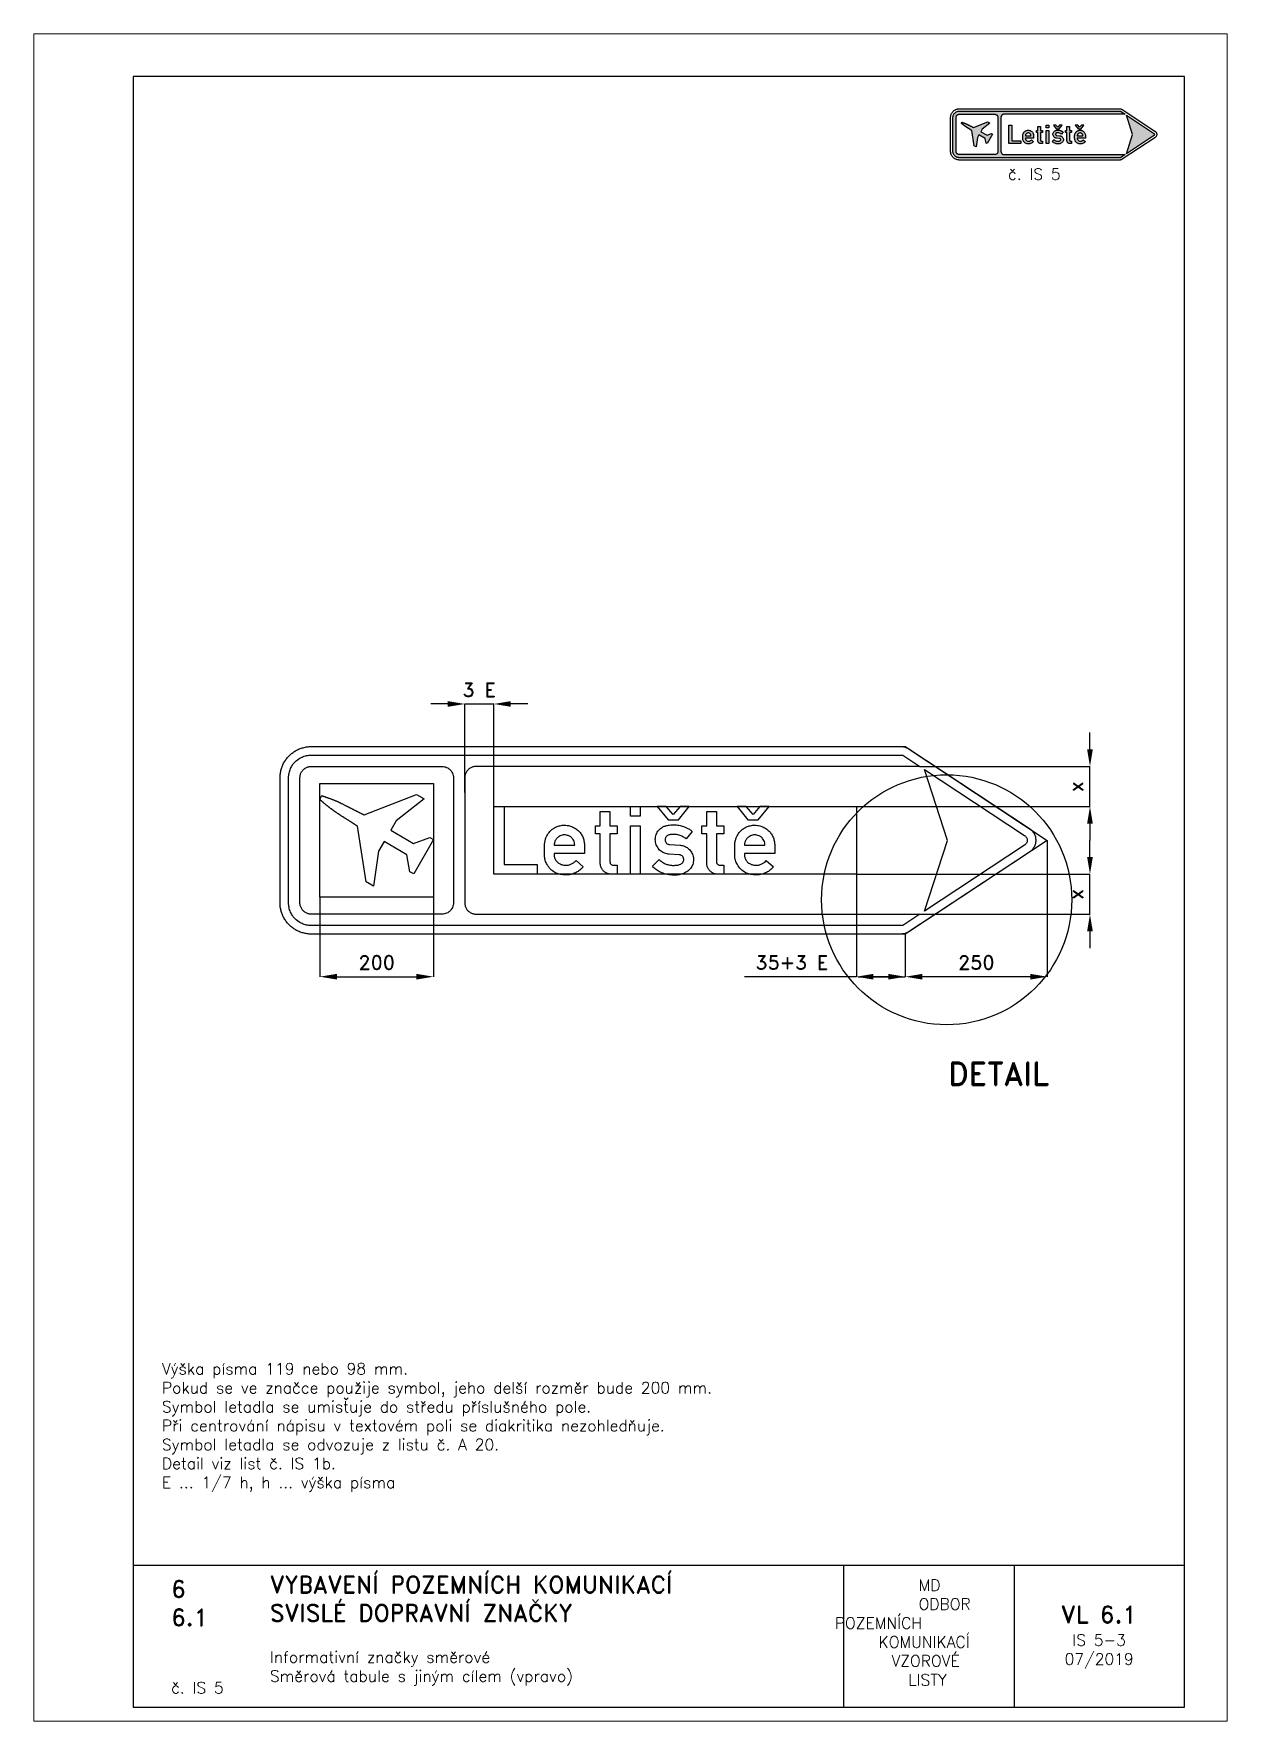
# Paper-space layout 'IS 5-3' of a CAD drawing. Header units: millimetres. Extents: x 0 to 210, y 0 to 297.
# The model-space entities are those that its viewports show. They can reach past a viewport. Long polylines and large blocks are cut down to what shows.
import ezdxf

# ---------------------------------------------------------------- set-up
doc = ezdxf.new("R2010")
doc.units = ezdxf.units.MM
doc.header["$LTSCALE"] = 5
doc.linetypes.add('ČÁRKOVANÁX2', pattern=[1.5, 1, -0.5])
for name, color, linetype in [('Kóty', 2, 'Continuous'), ('Rozpiska', 7, 'Continuous'), ('Značka', 7, 'Continuous')]:
    doc.layers.add(name, color=color, linetype=linetype)
doc.layers.add('Rámeček', color=6, linetype='Continuous', plot=False)
doc.styles.get("Standard").update_dxf_attribs({"font": 'romand.shx', "height": 25})
doc.dimstyles.get("Standard").update_dxf_attribs({"dimtxt": 25, "dimasz": 30, "dimexe": 0.18, "dimexo": 0.0625, "dimgap": 12.5, "dimtad": 1, "dimdec": 0, "dimzin": 0, "dimdsep": 46, "dimtxsty": 'Standard', "dimcen": 0.09, "dimadec": 0, "dimazin": 0, "dimtfac": 1, "dimtdec": 0, "dimtofl": 0, "dimtmove": 0, "dimatfit": 3, "dimfxl": 1, "dimtolj": 1, "dimtzin": 0, "dimarcsym": 0})

psp = doc.layouts.new('IS 5-3')

# ---------------------------------------------------------------- texts
at = {"layer": 'Rozpiska', "color": 7}
for s, width, heights, insert, char_height, attachment_point in [('\\pi2.22774;č. IS 5', 15.3126, [0], (169.2, 273.29), 2, 1), ('Výška písma 119 nebo 98 mm. \\P{\\C256;Pokud se ve značce použije symbol, jeho delší rozměr bude 200 mm.\\H1.83333x; \\H0.54545x;\\PSymbol letadla se umisťuje do středu příslušného pole.\\H1.55556x; \\H0.64286x;\\P}Při centrování nápisu v textovém poli se diakritika nezohledňuje.{\\H1.64815x; }\\P{\\C256;Symbol letadla se odvozuje z listu č. A 20.\\H1.61728x; \\H0.61832x;\\PDetail viz list č. IS 1b.\\H1.62757x; \\H0.61441x;\\P}E ... 1/7 h, h ... výška písma{\\H1.81462x; }', 176.0872, [0], (22.56, 63.03), 2, 1), ('6', 149.0422, [0], (24.17, 24.77), 3, 1), ('{\\C6;VYBAVENÍ POZEMNÍCH KOMUNIKACÍ\\P}SVISLÉ DOPRAVNÍ ZNAČKY{\\H1.34524x; }', 149.0422, [0], (41.56, 25.56), 3, 1), ('\\pi14.7414;{\\C6;MD\\P\\pi2.36044;}ODBOR POZEMNÍCH{\\H1.57143x; }\\P\\pi7.69378;KOMUNIKACÍ{\\H1.5x; }\\P\\pi9.97949;{\\C6;VZOROVÉ\\H1.47619x; \\H0.67742x;\\P\\pi12.93187;LISTY\\H1.26984x; }', 33.1018, [0], (140.95, 24.95), 2, 1), ('6.1', 149.0422, [0], (24.17, 19.78), 3, 1), ('{\\H1.5x;\\C6;VL 6.1\\P\\H0.66667x;IS 5-3\\H1.66666x; \\H0.6x;\\P07/2019\\H1.80159x; }', 22.9595, [0], (187.46, 14.78), 2, 5), ('{\\C6;Informativní značky směrové\\P}Směrová tabule s jiným cílem (vpravo){\\H2.02381x; }', 149.0422, [0], (41.56, 12.29), 2, 1), ('{\\C6;č. IS 5}', 16.1399, [2.67], (24.17, 6.89), 2, 1)]:
    psp.add_mtext_dynamic_manual_height_columns(s, width=width, gutter_width=100, heights=heights, dxfattribs=dict(at, insert=insert, char_height=char_height, attachment_point=attachment_point))

msp = doc.modelspace()

# ---------------------------------------------------------------- texts
at = {"layer": 'Kóty', "insert": (349.8, 631.9), "char_height": 25, "attachment_point": 5}
msp.add_mtext('\\A1;3 E', dxfattribs=at)
at = {"layer": 'Značka', "color": 7, "insert": (1263.4, -43.9), "char_height": 40, "attachment_point": 5}
msp.add_mtext('\\A1;DETAIL', dxfattribs=at)

# ---------------------------------------------------------------- blocks, each defined once
blk = doc.blocks.new('*D1')
at = {"layer": 'Defpoints', "color": 0, "transparency": 16777216}
for p in [(1349.4, 366.9), (1099.4, 201.9), (1099.4, 126.9)]:
    blk.add_point(p, dxfattribs=at)
at = {"layer": 'Kóty', "color": 0, "lineweight": -2, "transparency": 16777216}
for p, q in [((1349.4, 366.9), (1349.4, 126.8)), ((1099.4, 201.9), (1099.4, 126.8)), ((1319.4, 126.9), (1129.4, 126.9))]:
    blk.add_line(p, q, dxfattribs=at)
at = {"layer": 'Kóty', "color": 0, "transparency": 16777216}
for points in [[(1129.4, 131.9), (1129.4, 121.9), (1099.4, 126.9)], [(1319.4, 131.9), (1319.4, 121.9), (1349.4, 126.9)]]:
    blk.add_solid(points, dxfattribs=at)
at = {"layer": 'Kóty', "color": 0, "transparency": 16777216, "insert": (1224.4, 151.9), "char_height": 25, "attachment_point": 5}
blk.add_mtext('\\A1;250', dxfattribs=at)
blk = doc.blocks.new('*D2')
at = {"layer": 'Defpoints', "color": 0, "transparency": 16777216}
for p in [(1013.4, 307.4), (1099.4, 164.3), (1013.4, 126.9)]:
    blk.add_point(p, dxfattribs=at)
at = {"layer": 'Kóty', "color": 0, "lineweight": -2, "transparency": 16777216}
for p, q in [((1013.4, 307.4), (1013.4, 126.8)), ((1099.4, 164.3), (1099.4, 126.8)), ((1013.4, 126.9), (816.7, 126.9)), ((1069.4, 126.9), (1043.4, 126.9))]:
    blk.add_line(p, q, dxfattribs=at)
at = {"layer": 'Kóty', "color": 0, "transparency": 16777216}
for points in [[(1043.4, 131.9), (1043.4, 121.9), (1013.4, 126.9)], [(1069.4, 131.9), (1069.4, 121.9), (1099.4, 126.9)]]:
    blk.add_solid(points, dxfattribs=at)
at = {"layer": 'Kóty', "color": 0, "transparency": 16777216, "insert": (900, 151.9), "char_height": 25, "attachment_point": 5}
blk.add_mtext('\\A1;35+3 E', dxfattribs=at)
blk = doc.blocks.new('*D3')
at = {"layer": 'Defpoints', "color": 0, "transparency": 16777216}
for p in [(1125.2, 496.9), (1424.4, 496.9), (1013.4, 426.4)]:
    blk.add_point(p, dxfattribs=at)
at = {"layer": 'Kóty', "color": 0, "lineweight": -2, "transparency": 16777216}
for p, q in [((1424.4, 526.9), (1424.4, 556.9)), ((1125.2, 496.9), (1424.5, 496.9)), ((1013.4, 426.4), (1424.5, 426.4)), ((1424.4, 396.4), (1424.4, 366.4))]:
    blk.add_line(p, q, dxfattribs=at)
at = {"layer": 'Kóty', "color": 0, "transparency": 16777216}
for points in [[(1419.4, 526.9), (1429.4, 526.9), (1424.4, 496.9)], [(1419.4, 396.4), (1429.4, 396.4), (1424.4, 426.4)]]:
    blk.add_solid(points, dxfattribs=at)
at = {"layer": 'Kóty', "color": 0, "transparency": 16777216, "insert": (1399.4, 461.7), "char_height": 25, "attachment_point": 5, "rotation": 90}
blk.add_mtext('\\A1;x', dxfattribs=at)
blk = doc.blocks.new('*D4')
at = {"layer": 'Defpoints', "color": 0, "transparency": 16777216}
for p in [(1013.4, 307.4), (1125.2, 236.9), (1424.4, 236.9)]:
    blk.add_point(p, dxfattribs=at)
at = {"layer": 'Kóty', "color": 0, "lineweight": -2, "transparency": 16777216}
for p, q in [((1424.4, 337.4), (1424.4, 367.4)), ((1013.4, 307.4), (1424.5, 307.4)), ((1125.2, 236.9), (1424.5, 236.9)), ((1424.4, 206.9), (1424.4, 176.9))]:
    blk.add_line(p, q, dxfattribs=at)
at = {"layer": 'Kóty', "color": 0, "transparency": 16777216}
for points in [[(1419.4, 337.4), (1429.4, 337.4), (1424.4, 307.4)], [(1419.4, 206.9), (1429.4, 206.9), (1424.4, 236.9)]]:
    blk.add_solid(points, dxfattribs=at)
at = {"layer": 'Kóty', "color": 0, "transparency": 16777216, "insert": (1399.4, 272.2), "char_height": 25, "attachment_point": 5, "rotation": 90}
blk.add_mtext('\\A1;x', dxfattribs=at)
blk = doc.blocks.new('*D6')
at = {"layer": 'Defpoints', "color": 0, "transparency": 16777216}
for p in [(69.4, 266.9), (269.4, 266.9), (269.4, 126.9)]:
    blk.add_point(p, dxfattribs=at)
at = {"layer": 'Kóty', "color": 0, "lineweight": -2, "transparency": 16777216}
for p, q in [((69.4, 266.9), (69.4, 126.8)), ((269.4, 266.9), (269.4, 126.8)), ((99.4, 126.9), (239.4, 126.9))]:
    blk.add_line(p, q, dxfattribs=at)
at = {"layer": 'Kóty', "color": 0, "transparency": 16777216}
for points in [[(99.4, 131.9), (99.4, 121.9), (69.4, 126.9)], [(239.4, 131.9), (239.4, 121.9), (269.4, 126.9)]]:
    blk.add_solid(points, dxfattribs=at)
at = {"layer": 'Kóty', "color": 0, "transparency": 16777216, "insert": (169.4, 151.9), "char_height": 25, "attachment_point": 5}
blk.add_mtext('\\A1;200', dxfattribs=at)

# ---------------------------------------------------------------- dimensions: what is measured, and where the dimension line sits
at = {"layer": 'Kóty'}
for base, p1, p2, picture, middle in [((1424.4, 496.9), (1013.4, 426.4), (1125.2, 496.9), '*D3', (1399.4, 461.7)), ((1424.4, 236.9), (1013.4, 307.4), (1125.2, 236.9), '*D4', (1399.4, 272.2))]:
    dim = msp.add_linear_dim(base=base, p1=p1, p2=p2, angle=90, text='x', dimstyle='Standard', dxfattribs=at)
    dim.commit()
    dim.dimension.update_dxf_attribs({"geometry": picture, "text_midpoint": middle})
for base, p1, p2, picture, middle in [((1099.4, 126.9), (1349.4, 366.9), (1099.4, 201.9), '*D1', (1224.4, 151.9)), ((269.4, 126.9), (69.4, 266.9), (269.4, 266.9), '*D6', (169.4, 151.9))]:
    dim = msp.add_linear_dim(base=base, p1=p1, p2=p2, dimstyle='Standard', dxfattribs=at)
    dim.commit()
    dim.dimension.update_dxf_attribs({"geometry": picture, "text_midpoint": middle})
dim = msp.add_linear_dim(base=(1013.4, 126.9), p1=(1099.4, 164.3), p2=(1013.4, 307.4), text='35+3 E', dimstyle='Standard', dxfattribs=at)
dim.commit()
dim.dimension.update_dxf_attribs({"geometry": '*D2', "text_midpoint": (900, 151.9)})

# ---------------------------------------------------------------- linework, layer by layer
at = {"layer": 'Kóty'}
for p, q in [((294.4, 606.9), (264.4, 606.9)), ((324.4, 451.4), (324.4, 607.1)), ((375.4, 426.5), (375.4, 607.1)), ((435.4, 606.9), (405.4, 606.9))]:
    msp.add_line(p, q, dxfattribs=at)
for points in [[(324.4, 606.9), (375.4, 606.9)], [(1424.4, 426.4), (1424.4, 496.9)], [(1424.4, 237), (1424.4, 307.4)], [(1016.8, 126.9), (1099.4, 126.9)]]:
    msp.add_lwpolyline(points, dxfattribs=at)
for points in [[(294.4, 611.9), (294.4, 601.9), (324.4, 606.9)], [(405.4, 611.9), (405.4, 601.9), (375.4, 606.9)]]:
    msp.add_solid(points, dxfattribs=at)
at = {"layer": 'Značka', "color": 3}
for points in [[(425.4, 531.9), (1091.9, 531.9), (1092.6, 531.9), (1093.3, 531.9, -0.031184), (1096.2, 531.6, -0.030372), (1099, 530.9, -0.031459), (1101.8, 529.9, -0.034576), (1104.4, 528.6), (1105, 528.2), (1105.6, 527.8), (1317.8, 387.8), (1318.8, 387.1), (1319.7, 386.3, -0.052624), (1323.3, 382.9, -0.052773), (1326, 378.8, -0.065599), (1328.3, 373.1, -0.065777), (1329, 366.9, -0.065475), (1328.3, 360.8, -0.063886), (1326, 355.1, -0.052774), (1323.3, 351, -0.057583), (1319.7, 347.5), (1318.8, 346.8), (1317.8, 346.1), (1105.6, 206.1), (1105, 205.7), (1104.4, 205.3, -0.030777), (1101.8, 204, -0.03026), (1099, 203, -0.031543), (1096.2, 202.3, -0.034924), (1093.3, 202, -0.006916), (1092.6, 202, -0.002308), (1091.9, 201.9), (444.4, 201.9), (425.4, 201.9), (54.4, 201.9), (54.1, 201.9), (53.9, 201.9, -0.03218), (46.8, 202.4, -0.035443), (39.8, 203.9, -0.036267), (33.1, 206.2, -0.03442), (26.7, 209.4, -0.033722), (20.8, 213.3, -0.034085), (15.5, 218, -0.034209), (10.8, 223.4, -0.034229), (6.8, 229.3, -0.034044), (3.6, 235.7, -0.033412), (1.3, 242.4, -0.034127), (-0.2, 249.4, -0.036745), (-0.6, 256.5), (-0.6, 256.7), (-0.6, 256.9), (-0.6, 476.9), (-0.6, 477.2), (-0.6, 477.4, -0.03218), (-0.1, 484.5, -0.035443), (1.3, 491.5, -0.036267), (3.6, 498.2, -0.03442), (6.8, 504.6, -0.033724), (10.8, 510.5, -0.034088), (15.5, 515.8, -0.034206), (20.8, 520.6, -0.034232), (26.7, 524.5, -0.034049), (33.1, 527.7, -0.033416), (39.8, 530, -0.034129), (46.8, 531.5, -0.036747), (53.9, 531.9), (54.1, 531.9), (54.4, 531.9), (425.4, 531.9)], [(344.4, 236.9), (1125.2, 236.9), (1094.9, 216.9), (54.4, 216.9, -0.003561), (52.3, 217, -0.010677), (50.2, 217.2, -0.055534), (42, 218.8, -0.056153), (34.4, 222.3, -0.069744), (26, 228.6, -0.068377), (19.7, 236.9, -0.056454), (16.2, 244.6, -0.061161), (14.6, 252.8, -0.0122), (14.4, 254.8, -0.004069), (14.4, 256.9), (14.4, 476.9, -0.003583), (14.4, 479, -0.010745), (14.6, 481.1, -0.055768), (16.3, 489.3, -0.056168), (19.7, 496.9, -0.069684), (26, 505.3, -0.068353), (34.4, 511.6, -0.056439), (42, 515.1, -0.06118), (50.2, 516.7), (52.3, 516.9), (54.4, 516.9), (1094.9, 516.9), (1125.2, 496.9), (344.4, 496.9), (344.1, 496.9), (343.8, 496.9, 0.033856), (341.2, 496.7, 0.0356), (338.7, 496.1, 0.035965), (336.2, 495.2, 0.034652), (333.9, 494, 0.034138), (331.8, 492.5, 0.034419), (329.9, 490.7, 0.03455), (328.2, 488.7, 0.034619), (326.8, 486.5, 0.034389), (325.7, 484.1, 0.033773), (324.9, 481.6, 0.02823), (324.5, 479.5, 0.030642), (324.4, 477.4), (324.4, 477.2), (324.4, 476.9), (324.4, 256.9), (324.4, 256.7), (324.4, 256.4, 0.033845), (324.6, 253.8, 0.035626), (325.2, 251.3, 0.035985), (326.1, 248.8, 0.034657), (327.3, 246.5, 0.03415), (328.8, 244.3, 0.034437), (330.6, 242.4, 0.034548), (332.6, 240.8, 0.034546), (334.8, 239.4, 0.034394), (337.2, 238.3, 0.033964), (339.7, 237.5, 0.028185), (341.8, 237.1, 0.029985), (343.9, 236.9), (344.1, 236.9), (344.4, 236.9)], [(34.4, 256.9), (34.4, 476.9), (34.4, 477.2), (34.4, 477.5, -0.033873), (34.6, 480.1, -0.035605), (35.2, 482.6, -0.035966), (36.1, 485.1, -0.034657), (37.3, 487.4, -0.034144), (38.8, 489.5, -0.034422), (40.6, 491.4, -0.034549), (42.6, 493.1, -0.034614), (44.8, 494.5, -0.034374), (47.2, 495.6, -0.033751), (49.7, 496.4, -0.028232), (51.8, 496.8, -0.030643), (53.9, 496.9), (54.1, 496.9), (54.4, 496.9), (146.4, 496.9), (284.4, 496.9, -0.00359), (285.4, 496.9, -0.010762), (286.5, 496.8, -0.05578), (290.5, 496, -0.056152), (294.4, 494.3, -0.069664), (298.5, 491.1, -0.068401), (301.7, 486.9, -0.056439), (303.4, 483.1, -0.061045), (304.3, 479, -0.012166), (304.3, 478), (304.4, 476.9), (304.4, 256.9), (304.3, 255.9), (304.3, 254.9, -0.055607), (303.4, 250.8, -0.056207), (301.7, 246.9, -0.069767), (298.5, 242.8, -0.068346), (294.4, 239.6, -0.056393), (290.5, 237.9, -0.06108), (286.5, 237), (285.4, 237, -0.004067), (284.4, 236.9), (54.4, 236.9), (54.1, 236.9), (53.8, 236.9, -0.033875), (51.2, 237.2, -0.03561), (48.7, 237.8, -0.035966), (46.2, 238.7, -0.034652), (43.9, 239.9, -0.034145), (41.8, 241.4, -0.034437), (39.9, 243.2, -0.034554), (38.2, 245.2, -0.034558), (36.8, 247.4, -0.034395), (35.7, 249.8, -0.033958), (34.9, 252.3, -0.028184), (34.5, 254.4, -0.030003), (34.4, 256.5), (34.4, 256.7), (34.4, 256.9)], [(1309.5, 375.3), (1309.9, 375), (1310.3, 374.7, -0.052062), (1311.7, 373.3, -0.052831), (1312.8, 371.7, -0.065872), (1313.7, 369.4, -0.065631), (1314, 366.9, -0.065397), (1313.7, 364.5, -0.064203), (1312.8, 362.2, -0.052854), (1311.7, 360.5, -0.05686), (1310.3, 359.2), (1309.9, 358.9), (1309.5, 358.6), (1133.5, 242.5), (1173.5, 366.9), (1133.5, 491.4), (1309.5, 375.3)], [(592.6, 307.5), (581.8, 307.5), (581, 307.5, -0.007834), (580.2, 307.6, -0.063542), (575.3, 308.7, -0.071651), (570.9, 311, -0.07931), (566.8, 314.8, -0.071772), (564.1, 319.6, -0.036565), (563.3, 321.9, -0.046837), (562.9, 324.3), (562.8, 324.9), (562.8, 325.5), (562.8, 378.6), (554.3, 378.6), (554.3, 392.5), (562.8, 392.5), (562.8, 417.9), (579.8, 417.9), (579.8, 392.5), (592.7, 392.5), (592.7, 378.6), (579.8, 378.6), (579.8, 329), (579.8, 328.6), (579.9, 328.3, 0.048126), (580.2, 326.9, 0.071767), (580.8, 325.6, 0.101989), (582.2, 324.2, 0.119752), (584.1, 323.5), (584.4, 323.4), (584.8, 323.4), (592.6, 323.4), (592.6, 307.5)], [(780, 307.5), (769.3, 307.5), (768.4, 307.5), (767.6, 307.6, -0.063537), (762.7, 308.7, -0.071651), (758.3, 311, -0.079318), (754.3, 314.8, -0.071781), (751.6, 319.6, -0.036565), (750.7, 321.9, -0.046837), (750.3, 324.3), (750.3, 324.9), (750.3, 325.5), (750.3, 378.6), (741.7, 378.6), (741.7, 392.5), (750.3, 392.5), (750.3, 417.9), (767.2, 417.9), (767.2, 392.5), (780.1, 392.5), (780.1, 378.6), (767.2, 378.6), (767.2, 329), (767.3, 328.6), (767.3, 328.3, 0.048166), (767.6, 326.9, 0.071732), (768.3, 325.6, 0.102009), (769.7, 324.2, 0.119775), (771.5, 323.5), (771.8, 323.4), (772.2, 323.4), (780, 323.4), (780, 307.5)], [(532.9, 320.3), (531.8, 319.1), (530.7, 317.9, -0.045823), (525.2, 313.3, -0.04632), (519, 309.8, -0.057681), (510.7, 306.9, -0.056155), (501.8, 306, -0.062983), (492.1, 307, -0.071137), (483.1, 310.5, -0.073602), (475.3, 316.3, -0.068185), (469.3, 324.1, -0.062723), (465.9, 331.8, -0.079562), (464.7, 340), (464.7, 340.7), (464.7, 341.3), (464.7, 359.6), (464.8, 360.4), (464.9, 361.2, -0.031635), (465.9, 367, -0.04263), (467.7, 372.5, -0.0748), (472.6, 380.8, -0.075594), (479.7, 387.3, -0.053413), (485.5, 390.6, -0.049389), (491.8, 392.6, -0.060564), (500.3, 393.6, -0.063992), (508.7, 392.4, -0.058846), (515.9, 389.8, -0.056377), (522.3, 385.5, -0.05245), (527.3, 380.5, -0.056927), (531.1, 374.7, -0.0547), (533.6, 368, -0.044536), (534.8, 361), (534.9, 360.4), (534.9, 359.7), (534.9, 343.7), (481.8, 343.7), (481.7, 342.5), (481.7, 341.3, 0.065017), (482.5, 336.3, 0.077925), (484.7, 331.7, 0.098997), (489.2, 327, 0.081466), (495.1, 324.1, 0.070361), (500.9, 323, 0.067886), (506.8, 323.5, 0.063562), (512.2, 325.3, 0.06629), (517, 328.4, 0.019644), (518.6, 329.9), (520.1, 331.4), (532.9, 320.3)], [(666.4, 333.2), (668.1, 331.7), (669.8, 330.3, 0.050044), (675.5, 326.6, 0.056141), (681.8, 324.1, 0.049961), (688.2, 323, 0.033646), (694.7, 323, 0.038688), (699.7, 323.5, 0.077322), (704.5, 325.2, 0.063273), (707, 326.9, 0.091124), (708.8, 329.2, 0.106281), (709.7, 332.2, 0.09778), (709.4, 335.5, 0.097106), (708, 338.4, 0.108379), (705.6, 340.4, 0.056561), (704, 341.1, 0.036409), (702.3, 341.5), (702, 341.5), (701.7, 341.6), (683.3, 342.7), (682.8, 342.7), (682.3, 342.8, -0.027548), (678.3, 343.6, -0.042517), (674.5, 344.9, -0.098513), (667.2, 349.9, -0.092433), (662.2, 357.2, -0.094781), (659.7, 365.9, -0.093607), (660.6, 374.8, -0.090671), (664.3, 382.9, -0.098272), (670.6, 389, -0.05864), (675.5, 391.6, -0.039431), (680.8, 393.1, -0.044242), (688.9, 394.3, -0.04148), (697.1, 394, -0.040579), (705.3, 392.5, -0.039787), (713.2, 389.7, -0.029682), (718.4, 387.1, -0.035328), (723.1, 383.9), (723.9, 383.3), (724.7, 382.7), (714.1, 369.5), (712.6, 370.6), (711, 371.6, 0.045164), (705, 374.8, 0.050324), (698.4, 376.7, 0.054353), (691.7, 377.4, 0.055801), (684.9, 376.7, 0.037996), (682.4, 376, 0.075507), (680.1, 374.7, 0.07862), (678.5, 373.1, 0.070058), (677.3, 370.9, 0.088546), (676.8, 367.9, 0.099146), (677.3, 364.9, 0.0883), (678.6, 362.6, 0.083993), (680.7, 360.8, 0.058988), (682.4, 360, 0.056694), (684.2, 359.6), (684.5, 359.6), (684.7, 359.5), (703.2, 358.4), (703.5, 358.4), (703.9, 358.3, -0.037191), (707.3, 357.7, -0.036331), (710.7, 356.6, -0.071969), (716.9, 353.1, -0.074478), (721.9, 347.8, -0.084667), (725.7, 340.7, -0.086122), (726.8, 332.7, -0.08751), (725.4, 324.6, -0.087834), (721.4, 317.4, -0.0834), (715.2, 311.7, -0.064803), (707.7, 308.1, -0.05395), (699.4, 306.1, -0.041669), (691, 305.8, -0.045224), (680.7, 306.9, -0.048842), (670.9, 310, -0.044379), (663.5, 313.7, -0.054454), (657, 318.7), (655.7, 319.9), (654.5, 321.2), (666.4, 333.2)], [(867.7, 320.3), (866.6, 319.1), (865.4, 317.9, -0.045823), (860, 313.3, -0.046324), (853.8, 309.8, -0.057685), (845.4, 306.9, -0.056156), (836.6, 306, -0.062984), (826.9, 307, -0.071138), (817.9, 310.5, -0.073598), (810.1, 316.3, -0.068185), (804.1, 324.1, -0.062716), (800.6, 331.8, -0.079555), (799.5, 340), (799.5, 340.7), (799.5, 341.3), (799.5, 359.6), (799.6, 360.4), (799.6, 361.2, -0.03164), (800.7, 367, -0.04263), (802.5, 372.5, -0.074803), (807.4, 380.8, -0.075592), (814.5, 387.3, -0.053415), (820.3, 390.6, -0.049391), (826.6, 392.6, -0.060565), (835.1, 393.6, -0.063992), (843.5, 392.4, -0.058846), (850.7, 389.8, -0.056377), (857.1, 385.5, -0.052438), (862.1, 380.5, -0.056927), (865.9, 374.7, -0.054708), (868.4, 368, -0.044553), (869.6, 361), (869.7, 360.4), (869.7, 359.7), (869.7, 343.7), (816.6, 343.7), (816.5, 342.5), (816.5, 341.3, 0.065029), (817.3, 336.3, 0.077925), (819.5, 331.7, 0.099004), (824, 327, 0.081469), (829.9, 324.1, 0.070361), (835.7, 323, 0.067885), (841.6, 323.5, 0.063566), (847, 325.3, 0.066283), (851.8, 328.4), (853.4, 329.9), (854.9, 331.4), (867.7, 320.3)], [(517.8, 358.5), (517.7, 360.6, 0.024984), (517.4, 362.6, 0.067234), (516, 366.7, 0.065179), (513.6, 370.3, 0.074779), (509.9, 373.7, 0.075287), (505.3, 375.7, 0.108609), (497.7, 376.4, 0.113252), (490.4, 373.8, 0.086986), (486.1, 370.2, 0.078966), (483.1, 365.3, 0.038504), (482.3, 362.9, 0.045044), (481.8, 360.4), (481.8, 359.5), (481.7, 358.5), (517.8, 358.5)], [(852.6, 358.5), (852.5, 360.6), (852.2, 362.6, 0.067221), (850.8, 366.7, 0.06519), (848.3, 370.3, 0.074788), (844.6, 373.7, 0.075279), (840.1, 375.7, 0.10861), (832.4, 376.4, 0.11325), (825.2, 373.8, 0.086983), (820.9, 370.2, 0.07897), (817.9, 365.3, 0.038516), (817.1, 362.9, 0.045056), (816.6, 360.4), (816.6, 359.5), (816.5, 358.5), (852.6, 358.5)]]:
    msp.add_lwpolyline(points, format="xyb", dxfattribs=at)
at = {"layer": 'Značka', "color": 7}
msp.add_lwpolyline([(1091.9, 531.9), (1099.4, 531.9), (1349.4, 366.9), (1099.4, 201.9), (1091.9, 201.9)], dxfattribs=at)
at = {"layer": 'Značka', "color": 6, "linetype": 'ČÁRKOVANÁX2', "ltscale": 2.5}
for points in [[(69.4, 266.9), (69.4, 466.9), (269.4, 466.9), (269.4, 266.9), (69.4, 266.9)], [(375.4, 307.4), (375.4, 426.4), (1013.4, 426.4), (1013.4, 307.4), (375.4, 307.4)]]:
    msp.add_lwpolyline(points, dxfattribs=at)
at = {"layer": 'Značka', "color": 3}
for points in [[(234.5, 307.9), (227.8, 311.7), (222.7, 341.5), (182.4, 364.6), (172.7, 347.9), (164, 286.2), (150.7, 293.8), (135.7, 391.6), (135.7, 391.7), (135.7, 391.7), (135.6, 391.7), (135.4, 391.8), (135.3, 391.9), (135.2, 392), (135.1, 392), (135, 392.1), (134.9, 392.2), (134.8, 392.2), (134.7, 392.3), (134.7, 392.3), (134.7, 392.3), (134.6, 392.3), (134.6, 392.4), (134.6, 392.4), (134.5, 392.4), (134.4, 392.5), (134.1, 392.7), (133.9, 392.8), (133.3, 393.2), (132.7, 393.6), (131.9, 394.1), (131.1, 394.6), (130.4, 395.2), (129.6, 395.7), (128.8, 396.2), (128, 396.7), (127.7, 396.9), (127.3, 397.1), (127, 397.3), (126.7, 397.5), (125.8, 398.1), (124.8, 398.7), (124.1, 399.2), (123.3, 399.7), (122.5, 400.2), (121.7, 400.7), (120.9, 401.2), (120.1, 401.7), (119.8, 401.9), (119.5, 402.1), (119.2, 402.3), (118.9, 402.5), (117.9, 403.1), (117, 403.7), (116.2, 404.2), (115.4, 404.7), (114.6, 405.2), (113.8, 405.7), (113, 406.2), (112.2, 406.7), (111.9, 406.9), (111.6, 407.1), (111.3, 407.3), (111, 407.5), (110.2, 408), (109.5, 408.5), (108.9, 408.9), (108.2, 409.3), (107.6, 409.7), (107, 410.1), (106.4, 410.5), (105.8, 410.9), (105.5, 411.1), (105.3, 411.2), (105, 411.4), (104.8, 411.6), (104, 412.1), (103.2, 412.6), (102.6, 413), (102, 413.4), (101.3, 413.8), (100.7, 414.3), (100, 414.7), (99.4, 415.1), (99.2, 415.3), (98.9, 415.5), (98.7, 415.6), (98.4, 415.8), (97.9, 416.1), (97.5, 416.4), (97.1, 416.7), (96.7, 416.9), (96.4, 417.2), (96, 417.5), (95.7, 417.7), (95.4, 417.9), (95, 418.2), (94.7, 418.4), (94.1, 418.8), (93.6, 419.2), (93.2, 419.5), (92.7, 419.8), (92.3, 420.1), (91.9, 420.5), (91.4, 420.8), (91, 421.1), (90.8, 421.2), (90.7, 421.4), (90.5, 421.5), (90.3, 421.6), (89.6, 422.1), (88.9, 422.6), (88.3, 423.1), (87.8, 423.5), (87.2, 423.9), (86.6, 424.3), (86.1, 424.8), (85.5, 425.2), (85.3, 425.4), (85, 425.5), (84.8, 425.7), (84.6, 425.9), (83.9, 426.4), (83.2, 426.9), (82.7, 427.4), (82.1, 427.8), (81.6, 428.3), (81, 428.7), (80.4, 429.1), (79.9, 429.6), (79.7, 429.8), (79.4, 429.9), (79.2, 430.1), (79, 430.3), (78.5, 430.7), (77.9, 431.2), (77.5, 431.5), (77.1, 431.9), (76.6, 432.3), (76.2, 432.7), (75.9, 433), (75.5, 433.3), (75.1, 433.6), (74.7, 434), (74.1, 434.5), (73.6, 435), (73.1, 435.4), (72.6, 435.8), (72.2, 436.2), (71.7, 436.6), (71.3, 437), (70.9, 437.5), (70.7, 437.6), (70.5, 437.8), (70.4, 437.9), (70.3, 438), (70.2, 438.1), (70.1, 438.1), (70.1, 438.1), (70.1, 438.2), (70.1, 438.2), (70.1, 438.2), (70, 438.3), (70, 438.3), (69.9, 438.4), (69.8, 438.5), (69.7, 438.5), (69.6, 438.6), (69.6, 438.7), (69.5, 438.8), (69.5, 438.8), (69.4, 438.8), (69.4, 438.8), (69.4, 438.9), (69.4, 438.9), (69.4, 438.9), (73.1, 445.6), (73.1, 445.5), (73.1, 445.5), (73.2, 445.5), (73.3, 445.5), (73.5, 445.4), (73.6, 445.4), (73.7, 445.3), (73.8, 445.3), (73.9, 445.3), (74, 445.2), (74, 445.2), (74, 445.2), (74.1, 445.2), (74.1, 445.2), (74.1, 445.2), (74.1, 445.2), (74.2, 445.1), (74.3, 445.1), (74.5, 445), (74.8, 444.9), (75.3, 444.7), (75.8, 444.5), (76.5, 444.3), (77.2, 444), (77.9, 443.8), (78.6, 443.5), (79.3, 443.3), (80, 443), (80.3, 442.9), (80.6, 442.8), (80.9, 442.7), (81.2, 442.6), (82, 442.4), (82.7, 442.1), (83.4, 441.8), (84.1, 441.6), (84.7, 441.4), (85.4, 441.1), (86, 440.9), (86.7, 440.7), (87, 440.6), (87.2, 440.5), (87.5, 440.4), (87.7, 440.3), (88.5, 440), (89.3, 439.7), (90, 439.5), (90.6, 439.3), (91.2, 439), (91.9, 438.8), (92.5, 438.5), (93.2, 438.3), (93.5, 438.2), (93.7, 438.1), (94, 438), (94.2, 437.9), (94.9, 437.6), (95.5, 437.4), (96, 437.2), (96.5, 437), (97, 436.7), (97.6, 436.5), (98.1, 436.3), (98.6, 436.1), (98.8, 436), (99, 435.9), (99.2, 435.8), (99.4, 435.7), (100.2, 435.4), (101, 435), (101.7, 434.7), (102.3, 434.4), (103, 434.1), (103.6, 433.8), (104.3, 433.4), (104.9, 433.1), (105.2, 433), (105.5, 432.9), (105.7, 432.7), (106, 432.6), (107.1, 432), (108.3, 431.5), (109.3, 431), (110.3, 430.5), (111.2, 430), (112.2, 429.5), (113.2, 429), (114.2, 428.5), (114.5, 428.3), (114.9, 428.1), (115.3, 428), (115.7, 427.8), (116.7, 427.2), (117.7, 426.7), (118.5, 426.3), (119.4, 425.9), (120.2, 425.5), (121, 425), (121.9, 424.6), (122.7, 424.2), (123, 424), (123.4, 423.8), (123.7, 423.7), (124, 423.5), (125.1, 423), (126.1, 422.5), (126.9, 422), (127.7, 421.6), (128.6, 421.2), (129.4, 420.7), (130.3, 420.3), (131.1, 419.9), (131.5, 419.7), (131.8, 419.5), (132.1, 419.3), (132.5, 419.2), (133.3, 418.8), (134.1, 418.4), (134.7, 418), (135.4, 417.7), (136.1, 417.3), (136.7, 417), (137.4, 416.6), (138.1, 416.3), (138.3, 416.2), (138.6, 416), (138.9, 415.9), (139.1, 415.8), (140, 415.3), (140.8, 414.9), (141.5, 414.6), (142.2, 414.2), (142.9, 413.9), (143.6, 413.5), (144.3, 413.1), (145, 412.8), (145.3, 412.7), (145.5, 412.5), (145.7, 412.4), (145.9, 412.3), (146, 412.3), (146.1, 412.2), (146.1, 412.2), (146.1, 412.2), (146.2, 412.2), (146.2, 412.2), (146.3, 412.1), (146.4, 412.1), (146.5, 412), (146.6, 412), (146.8, 411.9), (146.9, 411.9), (147, 411.8), (147.1, 411.7), (147.2, 411.7), (147.2, 411.7), (147.2, 411.7), (147.3, 411.7), (147.3, 411.6), (147.3, 411.6), (239.6, 447.7), (253, 439.9), (203.8, 401.4), (194.2, 384.6), (234.3, 361.5), (262.7, 371.8), (269.4, 368.1), (234.5, 307.9)], [(375.4, 307.4), (375.4, 426.4), (393.4, 426.4), (393.4, 324.5), (451.8, 324.5), (451.8, 307.4), (375.4, 307.4)], [(616, 409.4), (616, 426.4), (633.1, 426.4), (633.1, 409.4), (616, 409.4)], [(682.2, 403.1), (700.3, 403.1), (719.4, 426.4), (703.5, 426.4), (691.2, 412.6), (679, 426.4), (663.1, 426.4), (682.2, 403.1)], [(822.6, 403.1), (840.7, 403.1), (859.8, 426.4), (843.8, 426.4), (831.6, 412.6), (819.4, 426.4), (803.5, 426.4), (822.6, 403.1)], [(616, 307.4), (616, 392.3), (633.1, 392.3), (633.1, 307.4), (616, 307.4)]]:
    msp.add_lwpolyline(points, dxfattribs=at)
at = {"layer": 'Značka', "color": 7}
msp.add_circle((1172.3, 262.3), 220, dxfattribs=at)

msp.set_redraw_order([(e.dxf.handle, doc.entitydb.next_handle()) for e in msp.query("TEXT MTEXT ATTDEF DIMENSION ARC_DIMENSION")])  # texts and dimensions are drawn at this point

# ---------------------------------------------------------------- hatches: boundary and pattern name
at = {"layer": 'Značka'}
h = psp.add_hatch(color=249, dxfattribs=at)
h.dxf.hatch_style = 1
h.paths.add_polyline_path([(183.78, 280.27), (184.27, 280.27), (184.79, 280.9), (184.36, 280.9), (184.02, 280.53), (183.69, 280.9), (183.26, 280.9)], flags=17)
h.paths.add_polyline_path([(179.92, 280.27), (180.41, 280.27), (180.93, 280.9), (180.5, 280.9), (180.17, 280.53), (179.83, 280.9), (179.4, 280.9)], flags=17)
edge = h.paths.add_edge_path(flags=17)
edge.add_line((185.01, 278.01), (184.98, 277.98))
edge.add_line((184.98, 277.98), (184.95, 277.94))
edge.add_arc((184.19, 278.69), 1.06, 304.8218, 315.3164, ccw=False)
edge.add_arc((184.2, 278.68), 1.05, 294.2447, 304.8539, ccw=False)
edge.add_arc((184.17, 278.67), 1.05, 282.436, 295.6418, ccw=False)
edge.add_arc((184.17, 278.7), 1.08, 269.5844, 282.441, ccw=False)
edge.add_arc((184.14, 278.68), 1.06, 256.719, 271.1348, ccw=False)
edge.add_arc((184.11, 278.55), 0.932, 240.5323, 256.8085, ccw=False)
edge.add_arc((184.08, 278.54), 0.907, 225.1495, 241.9865, ccw=False)
edge.add_arc((184.13, 278.6), 0.988, 209.6007, 225.2035, ccw=False)
edge.add_arc((184.06, 278.6), 0.923, 197.0562, 211.411, ccw=False)
edge.add_arc((183.86, 278.54), 0.716, 178.9763, 197.1707, ccw=False)
edge.add_line((183.15, 278.55), (183.15, 278.57))
edge.add_line((183.15, 278.57), (183.15, 278.58))
edge.add_line((183.15, 278.58), (183.15, 279.08))
edge.add_line((183.15, 279.08), (183.15, 279.1))
edge.add_line((183.15, 279.1), (183.15, 279.13))
edge.add_arc((184.41, 278.99), 1.26, 166.4875, 173.7365, ccw=False)
edge.add_arc((184.09, 279.06), 0.942, 156.7138, 166.4779, ccw=False)
edge.add_arc((184.05, 279.11), 0.88, 140.8939, 158.0056, ccw=False)
edge.add_arc((184.04, 279.11), 0.872, 123.7775, 141.069, ccw=False)
edge.add_arc((184.06, 279.14), 0.854, 113.5828, 125.8131, ccw=False)
edge.add_arc((184.08, 279.08), 0.922, 102.2633, 113.5738, ccw=False)
edge.add_arc((184.11, 279.05), 0.96, 89.4382, 103.3017, ccw=False)
edge.add_arc((184.11, 279.1), 0.908, 74.8647, 89.5107, ccw=False)
edge.add_arc((184.13, 279.11), 0.893, 62.8298, 76.3007, ccw=False)
edge.add_arc((184.12, 279.07), 0.934, 49.9514, 62.8584, ccw=False)
edge.add_arc((184.14, 279.07), 0.916, 39.2388, 51.2456, ccw=False)
edge.add_arc((184.2, 279.12), 0.841, 26.2361, 39.2688, ccw=False)
edge.add_arc((184.16, 279.09), 0.89, 14.6499, 27.1757, ccw=False)
edge.add_arc((183.97, 279.03), 1.09, 4.5059, 14.7099, ccw=False)
edge.add_line((185.06, 279.12), (185.06, 279.1))
edge.add_line((185.06, 279.1), (185.06, 279.09))
edge.add_line((185.06, 279.09), (185.06, 278.65))
edge.add_line((185.06, 278.65), (183.61, 278.65))
edge.add_line((183.61, 278.65), (183.61, 278.62))
edge.add_line((183.61, 278.62), (183.61, 278.58))
edge.add_arc((184.15, 278.6), 0.535, 181.5331, 196.4157)
edge.add_arc((184.06, 278.57), 0.447, 196.2595, 214.0827)
edge.add_arc((184.07, 278.56), 0.452, 212.2403, 234.8566)
edge.add_arc((184.14, 278.65), 0.555, 234.6059, 253.236)
edge.add_arc((184.16, 278.66), 0.579, 251.0962, 267.1953)
edge.add_arc((184.16, 278.68), 0.597, 267.2001, 282.7344)
edge.add_arc((184.18, 278.7), 0.616, 281.243, 295.7916)
edge.add_arc((184.19, 278.68), 0.587, 295.6834, 310.8522)
edge.add_line((184.57, 278.23), (184.62, 278.27))
edge.add_line((184.62, 278.27), (184.66, 278.31))
edge.add_line((184.66, 278.31), (185.01, 278.01))
edge = h.paths.add_edge_path(flags=16)
edge.add_line((184.6, 279.05), (184.59, 279.11))
edge.add_line((184.59, 279.11), (184.58, 279.16))
edge.add_arc((184.15, 279.08), 0.444, 11.1427, 26.5254)
edge.add_arc((184.13, 279.07), 0.461, 26.4113, 41.3307)
edge.add_arc((184.13, 279.08), 0.456, 39.6677, 56.776)
edge.add_arc((184.13, 279.09), 0.455, 56.7502, 73.9705)
edge.add_arc((184.11, 279.06), 0.489, 72.4563, 97.2506)
edge.add_arc((184.1, 279.08), 0.468, 96.7731, 122.6179)
edge.add_arc((184.07, 279.08), 0.449, 119.9959, 139.8808)
edge.add_arc((184.11, 279.05), 0.493, 139.7631, 157.8242)
edge.add_arc((184.07, 279.05), 0.457, 156.0992, 164.9221)
edge.add_arc((184, 279.07), 0.387, 164.8766, 175.1958)
edge.add_line((183.61, 279.1), (183.61, 279.08))
edge.add_line((183.61, 279.08), (183.61, 279.05))
edge.add_line((183.61, 279.05), (184.6, 279.05))
edge = h.paths.add_edge_path(flags=17)
edge.add_line((182.62, 277.66), (182.32, 277.66))
edge.add_line((182.32, 277.66), (182.3, 277.66))
edge.add_line((182.3, 277.66), (182.28, 277.66))
edge.add_arc((182.33, 278.2), 0.54, 250.0662, 264.6082, ccw=False)
edge.add_arc((182.31, 278.14), 0.48, 233.7845, 250.1778, ccw=False)
edge.add_arc((182.29, 278.15), 0.476, 217.7253, 235.8656, ccw=False)
edge.add_arc((182.33, 278.18), 0.527, 201.4291, 217.852, ccw=False)
edge.add_arc((182.26, 278.17), 0.462, 195.0603, 203.4366, ccw=False)
edge.add_arc((182.16, 278.15), 0.357, 184.3223, 195.0486, ccw=False)
edge.add_line((181.81, 278.12), (181.8, 278.14))
edge.add_line((181.8, 278.14), (181.8, 278.15))
edge.add_line((181.8, 278.15), (181.8, 279.6))
edge.add_line((181.8, 279.6), (181.57, 279.6))
edge.add_line((181.57, 279.6), (181.57, 279.98))
edge.add_line((181.57, 279.98), (181.8, 279.98))
edge.add_line((181.8, 279.98), (181.8, 280.67))
edge.add_line((181.8, 280.67), (182.27, 280.67))
edge.add_line((182.27, 280.67), (182.27, 279.98))
edge.add_line((182.27, 279.98), (182.62, 279.98))
edge.add_line((182.62, 279.98), (182.62, 279.6))
edge.add_line((182.62, 279.6), (182.27, 279.6))
edge.add_line((182.27, 279.6), (182.27, 278.25))
edge.add_line((182.27, 278.25), (182.27, 278.24))
edge.add_line((182.27, 278.24), (182.27, 278.23))
edge.add_arc((182.48, 278.26), 0.208, 187.4326, 198.463)
edge.add_arc((182.41, 278.23), 0.141, 198.4459, 214.8575)
edge.add_arc((182.41, 278.23), 0.134, 212.9226, 236.2207)
edge.add_arc((182.4, 278.21), 0.112, 235.4907, 262.8109)
edge.add_line((182.38, 278.1), (182.39, 278.1))
edge.add_line((182.39, 278.1), (182.4, 278.09))
edge.add_line((182.4, 278.09), (182.62, 278.09))
edge.add_line((182.62, 278.09), (182.62, 277.66))
edge = h.paths.add_edge_path(flags=17)
edge.add_line((179.52, 278.36), (179.56, 278.32))
edge.add_line((179.56, 278.32), (179.61, 278.28))
edge.add_arc((180.19, 279.01), 0.932, 231.2579, 242.7176)
edge.add_arc((180.15, 278.92), 0.829, 242.6339, 255.487)
edge.add_arc((180.18, 278.96), 0.879, 254.2164, 265.6571)
edge.add_arc((180.21, 279.4), 1.32, 265.6603, 273.3684)
edge.add_arc((180.26, 278.98), 0.902, 271.7556, 280.6179)
edge.add_arc((180.34, 278.54), 0.45, 280.6454, 298.3311)
edge.add_arc((180.41, 278.43), 0.321, 296.6845, 311.1664)
edge.add_arc((180.48, 278.36), 0.22, 310.9636, 331.7903)
edge.add_arc((180.49, 278.35), 0.207, 331.0592, 355.3259)
edge.add_arc((180.47, 278.36), 0.23, 355.0278, 377.3663)
edge.add_arc((180.47, 278.36), 0.228, 15.2259, 37.4113)
edge.add_arc((180.49, 278.38), 0.2, 37.0652, 61.8073)
edge.add_arc((180.48, 278.37), 0.212, 60.0569, 73.0059)
edge.add_arc((180.45, 278.26), 0.329, 72.9647, 81.3053)
edge.add_line((180.5, 278.59), (180.49, 278.59))
edge.add_line((180.49, 278.59), (180.48, 278.59))
edge.add_line((180.48, 278.59), (179.98, 278.62))
edge.add_line((179.98, 278.62), (179.97, 278.62))
edge.add_line((179.97, 278.62), (179.95, 278.62))
edge.add_arc((180.09, 279.62), 1, 255.8447, 262.1567, ccw=False)
edge.add_arc((180, 279.28), 0.651, 246.097, 255.8352, ccw=False)
edge.add_arc((179.98, 279.25), 0.615, 224.6352, 247.1401, ccw=False)
edge.add_arc((180.01, 279.29), 0.664, 203.8219, 224.946, ccw=False)
edge.add_arc((179.99, 279.31), 0.652, 184.8925, 206.5501, ccw=False)
edge.add_arc((179.99, 279.31), 0.661, 163.5674, 184.9582, ccw=False)
edge.add_arc((180.01, 279.33), 0.674, 145.0081, 165.7316, ccw=False)
edge.add_arc((179.97, 279.37), 0.613, 122.8583, 145.3086, ccw=False)
edge.add_arc((180, 279.36), 0.641, 111.0942, 124.5181, ccw=False)
edge.add_arc((180.11, 279.06), 0.957, 102.0818, 111.114, ccw=False)
edge.add_arc((180.19, 278.76), 1.27, 92.7981, 102.931, ccw=False)
edge.add_arc((180.2, 278.68), 1.35, 83.2897, 92.7908, ccw=False)
edge.add_arc((180.22, 278.62), 1.41, 75.0404, 84.3352, ccw=False)
edge.add_arc((180.21, 278.59), 1.44, 65.9391, 75.0528, ccw=False)
edge.add_arc((180.28, 278.69), 1.32, 60.1553, 66.9559, ccw=False)
edge.add_arc((180.39, 278.87), 1.1, 52.077, 60.1702, ccw=False)
edge.add_line((181.06, 279.75), (181.09, 279.73))
edge.add_line((181.09, 279.73), (181.11, 279.71))
edge.add_line((181.11, 279.71), (180.82, 279.35))
edge.add_line((180.82, 279.35), (180.78, 279.38))
edge.add_line((180.78, 279.38), (180.73, 279.41))
edge.add_arc((180.18, 278.54), 1.03, 57.3853, 67.729)
edge.add_arc((180.22, 278.64), 0.927, 67.6691, 79.1928)
edge.add_arc((180.21, 278.72), 0.847, 77.6845, 90.1292)
edge.add_arc((180.21, 278.73), 0.834, 90.1653, 102.9407)
edge.add_arc((180.11, 279.08), 0.476, 100.9581, 109.6621)
edge.add_arc((180.03, 279.31), 0.235, 109.5851, 126.8572)
edge.add_arc((180.01, 279.33), 0.206, 126.5766, 144.558)
edge.add_arc((180.04, 279.31), 0.236, 144.4094, 160.4392)
edge.add_arc((180.04, 279.31), 0.239, 158.9563, 179.1968)
edge.add_arc((180.01, 279.3), 0.212, 179.0159, 201.6644)
edge.add_arc((180.01, 279.3), 0.208, 199.6127, 219.7972)
edge.add_arc((180.02, 279.3), 0.219, 219.5988, 238.8034)
edge.add_arc((180.03, 279.3), 0.219, 237.1039, 250.6073)
edge.add_arc((180.03, 279.31), 0.226, 250.55, 263.5295)
edge.add_line((180, 279.08), (180.01, 279.08))
edge.add_line((180.01, 279.08), (180.02, 279.08))
edge.add_line((180.02, 279.08), (180.52, 279.05))
edge.add_line((180.52, 279.05), (180.53, 279.05))
edge.add_line((180.53, 279.05), (180.54, 279.05))
edge.add_arc((180.47, 278.4), 0.647, 75.6898, 84.2094, ccw=False)
edge.add_arc((180.47, 278.39), 0.666, 67.3883, 75.7111, ccw=False)
edge.add_arc((180.48, 278.36), 0.684, 52.147, 68.6126, ccw=False)
edge.add_arc((180.49, 278.38), 0.664, 35.2007, 52.2383, ccw=False)
edge.add_arc((180.51, 278.36), 0.654, 18.0044, 37.3624, ccw=False)
edge.add_arc((180.52, 278.37), 0.644, -1.573, 18.1161, ccw=False)
edge.add_arc((180.52, 278.34), 0.649, -19.6151, 0.3898, ccw=False)
edge.add_arc((180.52, 278.34), 0.644, 320.5024, 340.5811, ccw=False)
edge.add_arc((180.47, 278.35), 0.688, 302.9668, 322.0364, ccw=False)
edge.add_arc((180.36, 278.52), 0.888, 288.2533, 303.0843, ccw=False)
edge.add_arc((180.28, 278.69), 1.07, 277.2602, 289.6127, ccw=False)
edge.add_arc((180.24, 279), 1.38, 267.7056, 277.2499, ccw=False)
edge.add_arc((180.22, 279.17), 1.56, 258.4466, 268.8043, ccw=False)
edge.add_arc((180.2, 279.06), 1.45, 247.2603, 258.4453, ccw=False)
edge.add_arc((180.1, 278.91), 1.27, 238.421, 248.5852, ccw=False)
edge.add_arc((179.98, 278.71), 1.03, 225.9941, 238.4617, ccw=False)
edge.add_line((179.26, 277.97), (179.23, 278))
edge.add_line((179.23, 278), (179.19, 278.04))
edge.add_line((179.19, 278.04), (179.52, 278.36))
h.paths.add_polyline_path([(178.14, 280.44), (178.14, 280.9), (178.61, 280.9), (178.61, 280.44)], flags=17)
h.paths.add_polyline_path([(178.14, 277.66), (178.14, 279.97), (178.61, 279.97), (178.61, 277.66)], flags=17)
edge = h.paths.add_edge_path(flags=17)
edge.add_line((177.5, 277.66), (177.21, 277.66))
edge.add_line((177.21, 277.66), (177.19, 277.66))
edge.add_arc((177.23, 278.39), 0.725, 264.6298, 266.4252, ccw=False)
edge.add_arc((177.22, 278.2), 0.539, 250.0631, 264.6063, ccw=False)
edge.add_arc((177.2, 278.14), 0.48, 233.7845, 250.1778, ccw=False)
edge.add_arc((177.18, 278.15), 0.476, 217.7333, 235.8718, ccw=False)
edge.add_arc((177.22, 278.18), 0.527, 201.4302, 217.851, ccw=False)
edge.add_arc((177.15, 278.17), 0.462, 195.0603, 203.4366, ccw=False)
edge.add_arc((177.05, 278.15), 0.357, 184.3223, 195.0486, ccw=False)
edge.add_line((176.69, 278.12), (176.69, 278.14))
edge.add_line((176.69, 278.14), (176.69, 278.15))
edge.add_line((176.69, 278.15), (176.69, 279.6))
edge.add_line((176.69, 279.6), (176.46, 279.6))
edge.add_line((176.46, 279.6), (176.46, 279.98))
edge.add_line((176.46, 279.98), (176.69, 279.98))
edge.add_line((176.69, 279.98), (176.69, 280.67))
edge.add_line((176.69, 280.67), (177.16, 280.67))
edge.add_line((177.16, 280.67), (177.16, 279.98))
edge.add_line((177.16, 279.98), (177.51, 279.98))
edge.add_line((177.51, 279.98), (177.51, 279.6))
edge.add_line((177.51, 279.6), (177.16, 279.6))
edge.add_line((177.16, 279.6), (177.16, 278.25))
edge.add_line((177.16, 278.25), (177.16, 278.24))
edge.add_line((177.16, 278.24), (177.16, 278.23))
edge.add_arc((177.36, 278.26), 0.208, 187.3992, 198.4204)
edge.add_arc((177.3, 278.23), 0.141, 198.4765, 214.8962)
edge.add_arc((177.3, 278.23), 0.134, 212.9043, 236.1979)
edge.add_arc((177.29, 278.21), 0.112, 235.4933, 262.8083)
edge.add_line((177.27, 278.1), (177.28, 278.1))
edge.add_line((177.28, 278.1), (177.29, 278.09))
edge.add_line((177.29, 278.09), (177.5, 278.09))
edge.add_line((177.5, 278.09), (177.5, 277.66))
edge = h.paths.add_edge_path(flags=17)
edge.add_line((175.88, 278.01), (175.85, 277.98))
edge.add_line((175.85, 277.98), (175.82, 277.94))
edge.add_arc((175.06, 278.69), 1.06, 304.8218, 315.3164, ccw=False)
edge.add_arc((175.07, 278.68), 1.05, 294.2491, 304.8574, ccw=False)
edge.add_arc((175.04, 278.67), 1.05, 282.4344, 295.6392, ccw=False)
edge.add_arc((175.04, 278.7), 1.08, 269.5845, 282.4409, ccw=False)
edge.add_arc((175.01, 278.68), 1.06, 256.7191, 271.1347, ccw=False)
edge.add_arc((174.98, 278.55), 0.932, 240.5324, 256.8083, ccw=False)
edge.add_arc((174.95, 278.54), 0.907, 225.1491, 241.987, ccw=False)
edge.add_arc((175, 278.6), 0.988, 209.6007, 225.2035, ccw=False)
edge.add_arc((174.93, 278.59), 0.922, 197.0555, 211.4117, ccw=False)
edge.add_arc((174.73, 278.54), 0.716, 178.9755, 197.1715, ccw=False)
edge.add_line((174.02, 278.55), (174.02, 278.57))
edge.add_line((174.02, 278.57), (174.02, 278.58))
edge.add_line((174.02, 278.58), (174.02, 279.08))
edge.add_line((174.02, 279.08), (174.02, 279.1))
edge.add_line((174.02, 279.1), (174.02, 279.13))
edge.add_arc((175.28, 278.99), 1.27, 166.4785, 173.7263, ccw=False)
edge.add_arc((174.96, 279.06), 0.942, 156.7231, 166.4871, ccw=False)
edge.add_arc((174.92, 279.11), 0.88, 140.889, 158.0001, ccw=False)
edge.add_arc((174.91, 279.11), 0.872, 123.7773, 141.0693, ccw=False)
edge.add_arc((174.93, 279.14), 0.854, 113.5831, 125.8129, ccw=False)
edge.add_arc((174.95, 279.08), 0.922, 102.2663, 113.5761, ccw=False)
edge.add_arc((174.98, 279.05), 0.96, 89.4383, 103.3016, ccw=False)
edge.add_arc((174.98, 279.1), 0.908, 74.8656, 89.5116, ccw=False)
edge.add_arc((175.01, 279.11), 0.893, 62.8272, 76.2981, ccw=False)
edge.add_arc((174.99, 279.07), 0.934, 49.9514, 62.8584, ccw=False)
edge.add_arc((175.01, 279.07), 0.916, 39.2374, 51.247, ccw=False)
edge.add_arc((175.07, 279.12), 0.841, 26.2361, 39.2688, ccw=False)
edge.add_arc((175.03, 279.09), 0.891, 14.6509, 27.1747, ccw=False)
edge.add_arc((174.84, 279.03), 1.09, 4.5157, 14.7159, ccw=False)
edge.add_line((175.93, 279.12), (175.93, 279.1))
edge.add_line((175.93, 279.1), (175.93, 279.09))
edge.add_line((175.93, 279.09), (175.93, 278.65))
edge.add_line((175.93, 278.65), (174.48, 278.65))
edge.add_line((174.48, 278.65), (174.48, 278.62))
edge.add_line((174.48, 278.62), (174.48, 278.58))
edge.add_arc((175.02, 278.6), 0.535, 181.5344, 196.4144)
edge.add_arc((174.93, 278.57), 0.447, 196.2595, 214.0827)
edge.add_arc((174.94, 278.56), 0.452, 212.2475, 234.8622)
edge.add_arc((175.01, 278.65), 0.555, 234.6024, 253.2319)
edge.add_arc((175.03, 278.66), 0.579, 251.0981, 267.1972)
edge.add_arc((175.03, 278.68), 0.596, 267.2008, 282.7353)
edge.add_arc((175.05, 278.7), 0.616, 281.2434, 295.7911)
edge.add_arc((175.06, 278.68), 0.587, 295.6771, 310.8474)
edge.add_arc((174.97, 278.8), 0.735, 309.7063, 314.2078)
edge.add_line((175.49, 278.27), (175.53, 278.31))
edge.add_line((175.53, 278.31), (175.88, 278.01))
edge = h.paths.add_edge_path(flags=16)
edge.add_line((175.47, 279.05), (175.46, 279.11))
edge.add_arc((174.91, 279.06), 0.558, 4.9584, 10.6831)
edge.add_arc((175.02, 279.08), 0.444, 11.1412, 26.5269)
edge.add_arc((175, 279.07), 0.461, 26.4125, 41.3294)
edge.add_arc((175, 279.08), 0.456, 39.6687, 56.775)
edge.add_arc((175, 279.09), 0.455, 56.7493, 73.9714)
edge.add_arc((174.98, 279.06), 0.488, 72.4557, 97.2499)
edge.add_arc((174.97, 279.08), 0.468, 96.7728, 122.6182)
edge.add_arc((174.94, 279.08), 0.449, 119.9891, 139.8747)
edge.add_arc((174.98, 279.05), 0.493, 139.7636, 157.8237)
edge.add_arc((174.94, 279.05), 0.457, 156.1005, 164.9208)
edge.add_arc((174.87, 279.07), 0.387, 164.9001, 175.2165)
edge.add_line((174.48, 279.1), (174.48, 279.08))
edge.add_line((174.48, 279.08), (174.48, 279.05))
edge.add_line((174.48, 279.05), (175.47, 279.05))
h.paths.add_polyline_path([(171.58, 277.66), (171.58, 280.9), (172.07, 280.9), (172.07, 278.13), (173.67, 278.13), (173.67, 277.66)], flags=17)
edge = h.paths.add_edge_path()
edge.add_line((170.74, 275.74), (192.03, 275.74))
edge.add_line((192.03, 275.74), (191.2, 275.19))
edge.add_line((191.2, 275.19), (162.83, 275.19))
edge.add_arc((162.95, 279.2), 4.01, 267.3689, 268.1851, ccw=False)
edge.add_arc((162.83, 276.53), 1.34, 264.921, 267.3679, ccw=False)
edge.add_arc((162.81, 276.22), 1.03, 252.0318, 264.7462, ccw=False)
edge.add_arc((162.8, 276.22), 1.02, 239.2303, 252.086, ccw=False)
edge.add_arc((162.78, 276.23), 1.03, 224.9083, 240.8666, ccw=False)
edge.add_arc((162.8, 276.25), 1.05, 209.3188, 224.9653, ccw=False)
edge.add_arc((162.75, 276.26), 1.02, 198.2019, 211.1266, ccw=False)
edge.add_arc((162.67, 276.24), 0.933, 184.2627, 198.2623, ccw=False)
edge.add_arc((162.91, 276.28), 1.17, 182.5211, 185.3169, ccw=False)
edge.add_arc((165.24, 276.38), 3.51, 181.5883, 182.5209, ccw=False)
edge.add_line((161.74, 276.28), (161.74, 282.28))
edge.add_arc((165.72, 282.16), 3.98, 177.4268, 178.2479, ccw=False)
edge.add_arc((163.07, 282.28), 1.33, 174.9638, 177.4263, ccw=False)
edge.add_arc((162.76, 282.3), 1.02, 162.0139, 174.7818, ccw=False)
edge.add_arc((162.76, 282.3), 1.02, 149.2112, 162.0705, ccw=False)
edge.add_arc((162.78, 282.33), 1.03, 134.9047, 150.8493, ccw=False)
edge.add_arc((162.8, 282.31), 1.05, 119.3205, 134.9614, ccw=False)
edge.add_arc((162.81, 282.35), 1.02, 108.2085, 121.1298, ccw=False)
edge.add_arc((162.78, 282.44), 0.932, 94.2611, 108.2652, ccw=False)
edge.add_line((162.71, 283.37), (162.77, 283.37))
edge.add_line((162.77, 283.37), (162.83, 283.37))
edge.add_line((162.83, 283.37), (191.2, 283.37))
edge.add_line((191.2, 283.37), (192.03, 282.83))
edge.add_line((192.03, 282.83), (170.74, 282.83))
edge.add_line((170.74, 282.83), (170.73, 282.83))
edge.add_line((170.73, 282.83), (170.72, 282.83))
edge.add_arc((170.73, 282.3), 0.527, 91.1457, 98.902)
edge.add_arc((170.73, 282.32), 0.502, 98.8972, 107.0527)
edge.add_arc((170.72, 282.33), 0.497, 105.8524, 114.0914)
edge.add_arc((170.72, 282.31), 0.515, 114.0749, 122.0133)
edge.add_arc((170.72, 282.3), 0.523, 121.1461, 128.9671)
edge.add_arc((170.72, 282.3), 0.519, 128.9821, 136.8674)
edge.add_arc((170.71, 282.3), 0.517, 136.0798, 143.9951)
edge.add_arc((170.71, 282.3), 0.516, 143.9967, 151.9276)
edge.add_arc((170.71, 282.29), 0.519, 151.171, 159.0493)
edge.add_arc((170.72, 282.29), 0.529, 159.0254, 166.7627)
edge.add_arc((170.7, 282.28), 0.512, 165.9753, 172.4435)
edge.add_arc((170.66, 282.29), 0.471, 172.4235, 179.4439)
edge.add_line((170.19, 282.29), (170.19, 282.29))
edge.add_line((170.19, 282.29), (170.19, 282.28))
edge.add_line((170.19, 282.28), (170.19, 276.28))
edge.add_line((170.19, 276.28), (170.19, 276.28))
edge.add_line((170.19, 276.28), (170.19, 276.27))
edge.add_arc((170.72, 276.28), 0.527, 181.1474, 188.9011)
edge.add_arc((170.69, 276.27), 0.502, 188.8933, 197.0546)
edge.add_arc((170.69, 276.26), 0.496, 195.8524, 204.0959)
edge.add_arc((170.71, 276.27), 0.515, 204.0712, 212.0109)
edge.add_arc((170.72, 276.27), 0.523, 211.1473, 218.9709)
edge.add_arc((170.71, 276.27), 0.519, 218.9772, 226.8664)
edge.add_arc((170.72, 276.26), 0.517, 226.0886, 234.0031)
edge.add_arc((170.72, 276.26), 0.517, 233.9957, 241.91)
edge.add_arc((170.73, 276.26), 0.519, 241.1506, 249.03)
edge.add_arc((170.73, 276.26), 0.526, 249.0244, 256.8055)
edge.add_arc((170.73, 276.25), 0.513, 256.015, 262.4728)
edge.add_arc((170.73, 276.22), 0.481, 262.4636, 269.3335)
edge.add_line((170.72, 275.74), (170.73, 275.74))
edge.add_line((170.73, 275.74), (170.74, 275.74))
edge = h.paths.add_edge_path(flags=16)
edge.add_line((162.28, 276.28), (162.28, 282.28))
edge.add_line((162.28, 282.28), (162.28, 282.29))
edge.add_line((162.28, 282.29), (162.28, 282.3))
edge.add_arc((162.81, 282.29), 0.527, 171.0939, 178.8541, ccw=False)
edge.add_arc((162.78, 282.29), 0.502, 162.9488, 171.1056, ccw=False)
edge.add_arc((162.78, 282.3), 0.497, 155.9167, 164.156, ccw=False)
edge.add_arc((162.8, 282.29), 0.515, 147.9783, 155.9179, ccw=False)
edge.add_arc((162.81, 282.3), 0.523, 141.0251, 148.8474, ccw=False)
edge.add_arc((162.81, 282.3), 0.519, 133.1387, 141.0246, ccw=False)
edge.add_arc((162.81, 282.3), 0.517, 126.0037, 133.9186, ccw=False)
edge.add_arc((162.81, 282.31), 0.516, 118.0741, 126.004, ccw=False)
edge.add_arc((162.82, 282.31), 0.519, 110.9515, 118.8264, ccw=False)
edge.add_arc((162.82, 282.3), 0.529, 103.2405, 110.9727, ccw=False)
edge.add_arc((162.82, 282.31), 0.512, 97.5568, 104.0254, ccw=False)
edge.add_arc((162.82, 282.36), 0.471, 90.5558, 97.5765, ccw=False)
edge.add_line((162.81, 282.83), (162.82, 282.83))
edge.add_line((162.82, 282.83), (162.83, 282.83))
edge.add_line((162.83, 282.83), (165.34, 282.83))
edge.add_line((165.34, 282.83), (169.1, 282.83))
edge.add_arc((169.04, 280.84), 1.99, 87.3987, 88.2214, ccw=False)
edge.add_arc((169.1, 282.16), 0.664, 84.9892, 87.4555, ccw=False)
edge.add_arc((169.11, 282.31), 0.512, 72.0138, 84.7846, ccw=False)
edge.add_arc((169.11, 282.32), 0.511, 59.2062, 72.0618, ccw=False)
edge.add_arc((169.12, 282.31), 0.513, 44.9077, 60.8477, ccw=False)
edge.add_arc((169.11, 282.3), 0.524, 29.3112, 44.9631, ccw=False)
edge.add_arc((169.14, 282.29), 0.51, 18.2033, 31.1243, ccw=False)
edge.add_arc((169.18, 282.3), 0.467, 4.2775, 18.2507, ccw=False)
edge.add_arc((169.06, 282.28), 0.587, 2.5474, 5.3354, ccw=False)
edge.add_line((169.64, 282.31), (169.64, 282.28))
edge.add_line((169.64, 282.28), (169.64, 276.28))
edge.add_line((169.64, 276.28), (169.64, 276.25))
edge.add_line((169.64, 276.25), (169.64, 276.23))
edge.add_arc((169.13, 276.27), 0.513, 342.038, 354.7692, ccw=False)
edge.add_arc((169.13, 276.27), 0.511, 329.2203, 342.0884, ccw=False)
edge.add_arc((169.12, 276.26), 0.513, 314.8974, 330.8609, ccw=False)
edge.add_arc((169.12, 276.27), 0.524, 299.3117, 314.9512, ccw=False)
edge.add_arc((169.11, 276.25), 0.51, 288.2084, 301.1192, ccw=False)
edge.add_arc((169.12, 276.21), 0.467, 274.287, 288.2682, ccw=False)
edge.add_line((169.16, 275.74), (169.13, 275.74))
edge.add_arc((169.05, 277.49), 1.75, 271.6145, 272.5466, ccw=False)
edge.add_line((169.1, 275.74), (162.83, 275.74))
edge.add_line((162.83, 275.74), (162.82, 275.74))
edge.add_line((162.82, 275.74), (162.81, 275.74))
edge.add_arc((162.82, 276.26), 0.527, 261.0933, 268.8539, ccw=False)
edge.add_arc((162.82, 276.24), 0.502, 252.9493, 261.107, ccw=False)
edge.add_arc((162.81, 276.24), 0.497, 245.9137, 254.153, ccw=False)
edge.add_arc((162.82, 276.25), 0.515, 237.982, 245.9204, ccw=False)
edge.add_arc((162.81, 276.27), 0.523, 231.0225, 238.845, ccw=False)
edge.add_arc((162.81, 276.26), 0.519, 223.1401, 231.0292, ccw=False)
edge.add_arc((162.8, 276.27), 0.517, 215.9978, 223.9139, ccw=False)
edge.add_arc((162.8, 276.27), 0.517, 208.0868, 216.0038, ccw=False)
edge.add_arc((162.8, 276.27), 0.519, 200.969, 208.8487, ccw=False)
edge.add_arc((162.81, 276.28), 0.526, 193.1958, 200.9755, ccw=False)
edge.add_arc((162.79, 276.28), 0.513, 187.5305, 193.988, ccw=False)
edge.add_arc((162.76, 276.28), 0.481, 180.6615, 187.5355, ccw=False)
edge.add_line((162.28, 276.27), (162.28, 276.28))
edge.add_line((162.28, 276.28), (162.28, 276.28))
edge = h.paths.add_edge_path()
edge.add_line((197.05, 279.51), (197.07, 279.5))
edge.add_line((197.07, 279.5), (197.08, 279.49))
edge.add_arc((196.92, 279.29), 0.258, 39.4933, 51.4142, ccw=False)
edge.add_arc((196.92, 279.29), 0.256, 27.6738, 39.7705, ccw=False)
edge.add_arc((196.92, 279.29), 0.256, 14.1258, 29.2008, ccw=False)
edge.add_arc((196.92, 279.29), 0.257, -0.9849, 14.0351, ccw=False)
edge.add_arc((196.92, 279.28), 0.258, -14.0163, 0.9503, ccw=False)
edge.add_arc((196.91, 279.28), 0.263, 331.0068, 345.7009, ccw=False)
edge.add_arc((196.92, 279.27), 0.256, 320.5797, 332.6817, ccw=False)
edge.add_arc((196.93, 279.26), 0.236, 307.6252, 320.6425, ccw=False)
edge.add_line((197.08, 279.07), (197.07, 279.06))
edge.add_line((197.07, 279.06), (197.05, 279.05))
edge.add_line((197.05, 279.05), (192.26, 275.89))
edge.add_line((192.26, 275.89), (193.35, 279.28))
edge.add_line((193.35, 279.28), (192.26, 282.68))
edge.add_line((192.26, 282.68), (197.05, 279.51))
h = psp.add_hatch(color=249, dxfattribs=at)
h.dxf.hatch_style = 1
h.paths.add_polyline_path([(167.74, 277.67), (167.56, 277.77), (167.42, 278.59), (166.32, 279.22), (166.05, 278.76), (165.82, 277.08), (165.45, 277.29), (165.05, 279.96), (165.04, 279.96), (165.04, 279.96), (165.04, 279.96), (165.04, 279.96), (165.04, 279.96), (165.03, 279.96), (165.03, 279.97), (165.03, 279.97), (165.02, 279.97), (165.02, 279.97), (165.02, 279.97), (165.02, 279.97), (165.02, 279.97), (165.02, 279.97), (165.02, 279.98), (165.02, 279.98), (165.01, 279.98), (165.01, 279.98), (165, 279.98), (165, 279.99), (164.98, 280), (164.96, 280.01), (164.94, 280.02), (164.92, 280.04), (164.9, 280.05), (164.88, 280.07), (164.86, 280.08), (164.83, 280.09), (164.83, 280.1), (164.82, 280.1), (164.81, 280.11), (164.8, 280.12), (164.77, 280.13), (164.75, 280.15), (164.73, 280.16), (164.71, 280.18), (164.68, 280.19), (164.66, 280.2), (164.64, 280.22), (164.62, 280.23), (164.61, 280.24), (164.6, 280.24), (164.6, 280.25), (164.59, 280.25), (164.56, 280.27), (164.53, 280.28), (164.51, 280.3), (164.49, 280.31), (164.47, 280.33), (164.45, 280.34), (164.43, 280.35), (164.41, 280.37), (164.4, 280.37), (164.39, 280.38), (164.38, 280.38), (164.37, 280.39), (164.35, 280.4), (164.33, 280.42), (164.31, 280.43), (164.3, 280.44), (164.28, 280.45), (164.26, 280.46), (164.25, 280.47), (164.23, 280.48), (164.22, 280.49), (164.22, 280.49), (164.21, 280.49), (164.2, 280.5), (164.18, 280.51), (164.16, 280.53), (164.14, 280.54), (164.13, 280.55), (164.11, 280.56), (164.09, 280.57), (164.07, 280.58), (164.06, 280.6), (164.05, 280.6), (164.04, 280.61), (164.04, 280.61), (164.03, 280.61), (164.02, 280.62), (164, 280.63), (163.99, 280.64), (163.98, 280.65), (163.97, 280.65), (163.96, 280.66), (163.95, 280.67), (163.95, 280.67), (163.94, 280.68), (163.93, 280.69), (163.91, 280.7), (163.9, 280.71), (163.89, 280.72), (163.87, 280.72), (163.86, 280.73), (163.85, 280.74), (163.84, 280.75), (163.83, 280.76), (163.82, 280.76), (163.82, 280.77), (163.81, 280.77), (163.81, 280.77), (163.79, 280.79), (163.77, 280.8), (163.75, 280.81), (163.74, 280.82), (163.72, 280.84), (163.71, 280.85), (163.69, 280.86), (163.68, 280.87), (163.67, 280.88), (163.66, 280.88), (163.66, 280.88), (163.65, 280.89), (163.63, 280.9), (163.61, 280.92), (163.6, 280.93), (163.58, 280.94), (163.57, 280.95), (163.55, 280.97), (163.54, 280.98), (163.52, 280.99), (163.52, 281), (163.51, 281), (163.51, 281.01), (163.5, 281.01), (163.48, 281.02), (163.47, 281.03), (163.46, 281.04), (163.45, 281.05), (163.43, 281.06), (163.42, 281.07), (163.41, 281.08), (163.4, 281.09), (163.39, 281.1), (163.38, 281.11), (163.37, 281.12), (163.35, 281.14), (163.34, 281.15), (163.33, 281.16), (163.31, 281.17), (163.3, 281.18), (163.29, 281.19), (163.28, 281.21), (163.27, 281.21), (163.27, 281.21), (163.26, 281.22), (163.26, 281.22), (163.26, 281.22), (163.26, 281.22), (163.26, 281.22), (163.26, 281.22), (163.26, 281.22), (163.26, 281.23), (163.25, 281.23), (163.25, 281.23), (163.25, 281.23), (163.25, 281.23), (163.25, 281.23), (163.24, 281.24), (163.24, 281.24), (163.24, 281.24), (163.24, 281.24), (163.24, 281.24), (163.24, 281.24), (163.24, 281.24), (163.24, 281.24), (163.24, 281.24), (163.34, 281.43), (163.34, 281.43), (163.34, 281.43), (163.34, 281.42), (163.34, 281.42), (163.35, 281.42), (163.35, 281.42), (163.35, 281.42), (163.36, 281.42), (163.36, 281.42), (163.36, 281.42), (163.36, 281.42), (163.36, 281.42), (163.36, 281.42), (163.37, 281.42), (163.37, 281.42), (163.37, 281.42), (163.37, 281.41), (163.37, 281.41), (163.38, 281.41), (163.38, 281.41), (163.4, 281.4), (163.41, 281.4), (163.43, 281.39), (163.45, 281.38), (163.47, 281.38), (163.49, 281.37), (163.51, 281.36), (163.53, 281.36), (163.54, 281.35), (163.54, 281.35), (163.55, 281.35), (163.56, 281.35), (163.58, 281.34), (163.6, 281.33), (163.62, 281.32), (163.64, 281.32), (163.66, 281.31), (163.67, 281.31), (163.69, 281.3), (163.71, 281.29), (163.72, 281.29), (163.72, 281.29), (163.73, 281.29), (163.74, 281.28), (163.76, 281.28), (163.78, 281.27), (163.8, 281.26), (163.82, 281.25), (163.83, 281.25), (163.85, 281.24), (163.87, 281.23), (163.89, 281.23), (163.89, 281.22), (163.9, 281.22), (163.91, 281.22), (163.91, 281.22), (163.93, 281.21), (163.95, 281.2), (163.96, 281.2), (163.98, 281.19), (163.99, 281.19), (164.01, 281.18), (164.02, 281.17), (164.03, 281.17), (164.04, 281.17), (164.04, 281.16), (164.05, 281.16), (164.06, 281.16), (164.08, 281.15), (164.1, 281.14), (164.12, 281.13), (164.14, 281.12), (164.15, 281.11), (164.17, 281.1), (164.19, 281.1), (164.21, 281.09), (164.21, 281.08), (164.22, 281.08), (164.23, 281.08), (164.23, 281.07), (164.27, 281.06), (164.3, 281.04), (164.33, 281.03), (164.35, 281.02), (164.38, 281), (164.4, 280.99), (164.43, 280.98), (164.46, 280.96), (164.47, 280.96), (164.48, 280.95), (164.49, 280.95), (164.5, 280.94), (164.53, 280.93), (164.55, 280.91), (164.58, 280.9), (164.6, 280.89), (164.62, 280.88), (164.65, 280.87), (164.67, 280.85), (164.69, 280.84), (164.7, 280.84), (164.71, 280.83), (164.72, 280.83), (164.73, 280.82), (164.76, 280.81), (164.78, 280.8), (164.81, 280.78), (164.83, 280.77), (164.85, 280.76), (164.87, 280.75), (164.9, 280.74), (164.92, 280.73), (164.93, 280.72), (164.94, 280.72), (164.95, 280.71), (164.96, 280.71), (164.98, 280.7), (165, 280.68), (165.02, 280.67), (165.04, 280.67), (165.06, 280.66), (165.07, 280.65), (165.09, 280.64), (165.11, 280.63), (165.12, 280.62), (165.12, 280.62), (165.13, 280.62), (165.14, 280.61), (165.16, 280.6), (165.18, 280.59), (165.2, 280.58), (165.22, 280.57), (165.24, 280.56), (165.26, 280.55), (165.28, 280.54), (165.3, 280.53), (165.31, 280.53), (165.31, 280.53), (165.32, 280.52), (165.32, 280.52), (165.33, 280.52), (165.33, 280.52), (165.33, 280.52), (165.33, 280.52), (165.33, 280.52), (165.33, 280.52), (165.33, 280.51), (165.34, 280.51), (165.34, 280.51), (165.34, 280.51), (165.35, 280.51), (165.35, 280.51), (165.35, 280.51), (165.36, 280.5), (165.36, 280.5), (165.36, 280.5), (165.36, 280.5), (165.36, 280.5), (165.36, 280.5), (165.36, 280.5), (167.88, 281.48), (168.24, 281.27), (166.9, 280.22), (166.64, 279.76), (167.73, 279.13), (168.51, 279.42), (168.69, 279.31)])

# ---------------------------------------------------------------- linework, layer by layer
at = {"layer": 'Rozpiska', "color": 7}
for p, q in [((17.5, 27.5), (202.5, 27.5)), ((142.5, 27.5), (142.5, 2.5)), ((172.5, 27.5), (172.5, 2.5))]:
    psp.add_line(p, q, dxfattribs=at)
psp.add_lwpolyline([(17.5, 2.5), (202.5, 2.5), (202.5, 289.5), (17.5, 289.5)], close=True, dxfattribs=at)
at = {"layer": 'Značka', "color": 7}
psp.add_lwpolyline([(172.94, 283.78), (191.12, 283.78), (191.14, 283.78), (191.16, 283.78, -0.031184), (191.24, 283.77, -0.030372), (191.32, 283.75, -0.031459), (191.39, 283.73, -0.034576), (191.46, 283.69), (191.48, 283.68), (191.5, 283.67), (197.28, 279.85), (197.31, 279.83), (197.33, 279.81, -0.052624), (197.43, 279.72, -0.052773), (197.5, 279.61, -0.065599), (197.57, 279.45, -0.065777), (197.59, 279.28, -0.065475), (197.57, 279.12, -0.063886), (197.5, 278.96, -0.052774), (197.43, 278.85, -0.057583), (197.33, 278.75), (197.31, 278.73), (197.28, 278.71), (191.5, 274.9), (191.48, 274.88), (191.46, 274.87, -0.030777), (191.39, 274.84, -0.03026), (191.32, 274.81, -0.031543), (191.24, 274.79, -0.034924), (191.16, 274.78, -0.006916), (191.14, 274.78, -0.002308), (191.12, 274.78), (173.46, 274.78), (172.94, 274.78), (162.83, 274.78), (162.82, 274.78), (162.82, 274.78, -0.03218), (162.62, 274.8, -0.035443), (162.43, 274.84, -0.036267), (162.25, 274.9, -0.03442), (162.07, 274.99, -0.033722), (161.91, 275.09, -0.034085), (161.77, 275.22, -0.034209), (161.64, 275.37, -0.034229), (161.53, 275.53, -0.034044), (161.44, 275.7, -0.033412), (161.38, 275.89, -0.034127), (161.34, 276.08, -0.036745), (161.33, 276.27), (161.33, 276.28), (161.33, 276.28), (161.33, 282.28), (161.33, 282.29), (161.33, 282.29, -0.03218), (161.34, 282.49, -0.035443), (161.38, 282.68, -0.036267), (161.44, 282.86, -0.03442), (161.53, 283.04, -0.033724), (161.64, 283.2, -0.034088), (161.77, 283.34, -0.034206), (161.91, 283.47, -0.034232), (162.07, 283.58, -0.034049), (162.25, 283.67, -0.033416), (162.43, 283.73, -0.034129), (162.62, 283.77, -0.036747), (162.82, 283.78), (162.82, 283.78), (162.83, 283.78), (172.94, 283.78)], format="xyb", dxfattribs=at)
at = {"layer": 'Značka', "color": 249}
for points in [[(170.74, 275.74), (192.03, 275.74), (191.2, 275.19), (162.83, 275.19, -0.003561), (162.77, 275.19, -0.010677), (162.71, 275.2, -0.055534), (162.49, 275.24, -0.056153), (162.28, 275.34, -0.069744), (162.05, 275.51, -0.068377), (161.88, 275.74, -0.056454), (161.79, 275.95, -0.061161), (161.74, 276.17, -0.0122), (161.74, 276.23, -0.004069), (161.74, 276.28), (161.74, 282.28, -0.003583), (161.74, 282.34, -0.010745), (161.74, 282.4, -0.055768), (161.79, 282.62, -0.056168), (161.88, 282.83, -0.069684), (162.05, 283.05, -0.068353), (162.28, 283.23, -0.056439), (162.49, 283.32, -0.06118), (162.71, 283.37), (162.77, 283.37), (162.83, 283.37), (191.2, 283.37), (192.03, 282.83), (170.74, 282.83), (170.73, 282.83), (170.72, 282.83, 0.033856), (170.65, 282.82, 0.0356), (170.58, 282.8, 0.035965), (170.51, 282.78, 0.034652), (170.45, 282.75, 0.034138), (170.39, 282.71, 0.034419), (170.34, 282.66, 0.03455), (170.29, 282.6, 0.034619), (170.26, 282.54, 0.034389), (170.23, 282.48, 0.033773), (170.21, 282.41, 0.02823), (170.19, 282.35, 0.030642), (170.19, 282.29), (170.19, 282.29), (170.19, 282.28), (170.19, 276.28), (170.19, 276.28), (170.19, 276.27, 0.033845), (170.2, 276.2, 0.035626), (170.21, 276.13, 0.035985), (170.24, 276.06, 0.034657), (170.27, 276, 0.03415), (170.31, 275.94, 0.034437), (170.36, 275.89, 0.034548), (170.41, 275.84, 0.034546), (170.48, 275.8, 0.034394), (170.54, 275.77, 0.033964), (170.61, 275.75, 0.028185), (170.66, 275.74, 0.029985), (170.72, 275.74), (170.73, 275.74), (170.74, 275.74)], [(162.28, 276.28), (162.28, 282.28), (162.28, 282.29), (162.28, 282.3, -0.033873), (162.29, 282.37, -0.035605), (162.3, 282.44, -0.035966), (162.33, 282.5, -0.034657), (162.36, 282.57, -0.034144), (162.4, 282.63, -0.034422), (162.45, 282.68, -0.034549), (162.51, 282.72, -0.034614), (162.57, 282.76, -0.034374), (162.63, 282.79, -0.033751), (162.7, 282.81, -0.028232), (162.76, 282.82, -0.030643), (162.81, 282.83), (162.82, 282.83), (162.83, 282.83), (165.34, 282.83), (169.1, 282.83, -0.00359), (169.13, 282.83, -0.010762), (169.16, 282.82, -0.05578), (169.27, 282.8, -0.056152), (169.37, 282.75, -0.069664), (169.49, 282.67, -0.068401), (169.57, 282.55, -0.056439), (169.62, 282.45, -0.061045), (169.64, 282.34, -0.012166), (169.64, 282.31), (169.64, 282.28), (169.64, 276.28), (169.64, 276.25), (169.64, 276.23, -0.055607), (169.62, 276.11, -0.056207), (169.57, 276.01, -0.069767), (169.49, 275.9, -0.068346), (169.37, 275.81, -0.056393), (169.27, 275.76, -0.06108), (169.16, 275.74), (169.13, 275.74, -0.004067), (169.1, 275.74), (162.83, 275.74), (162.82, 275.74), (162.81, 275.74, -0.033875), (162.74, 275.74, -0.03561), (162.67, 275.76, -0.035966), (162.61, 275.78, -0.034652), (162.54, 275.82, -0.034145), (162.48, 275.86, -0.034437), (162.43, 275.91, -0.034554), (162.39, 275.96, -0.034558), (162.35, 276.02, -0.034395), (162.32, 276.09, -0.033958), (162.3, 276.16, -0.028184), (162.29, 276.21, -0.030003), (162.28, 276.27), (162.28, 276.28), (162.28, 276.28)], [(197.05, 279.51), (197.07, 279.5), (197.08, 279.49, -0.052062), (197.11, 279.46, -0.052831), (197.14, 279.41, -0.065872), (197.17, 279.35, -0.065631), (197.18, 279.28, -0.065397), (197.17, 279.22, -0.064203), (197.14, 279.15, -0.052854), (197.11, 279.11, -0.05686), (197.08, 279.07), (197.07, 279.06), (197.05, 279.05), (192.26, 275.89), (193.35, 279.28), (192.26, 282.68), (197.05, 279.51)], [(175.88, 278.01), (175.85, 277.98), (175.82, 277.94, -0.045823), (175.67, 277.82, -0.04632), (175.5, 277.72, -0.057681), (175.27, 277.64, -0.056155), (175.03, 277.62, -0.062983), (174.77, 277.65, -0.071137), (174.52, 277.74, -0.073602), (174.31, 277.9, -0.068185), (174.14, 278.11, -0.062723), (174.05, 278.32, -0.079562), (174.02, 278.55), (174.02, 278.57), (174.02, 278.58), (174.02, 279.08), (174.02, 279.1), (174.02, 279.13, -0.031635), (174.05, 279.28, -0.04263), (174.1, 279.43, -0.0748), (174.23, 279.66, -0.075594), (174.43, 279.84, -0.053413), (174.58, 279.93, -0.049389), (174.76, 279.98, -0.060564), (174.99, 280.01, -0.063992), (175.22, 279.98, -0.058846), (175.41, 279.9, -0.056377), (175.59, 279.79, -0.05245), (175.72, 279.65, -0.056927), (175.83, 279.49, -0.0547), (175.9, 279.31, -0.044536), (175.93, 279.12), (175.93, 279.1), (175.93, 279.09), (175.93, 278.65), (174.48, 278.65), (174.48, 278.62), (174.48, 278.58, 0.065017), (174.5, 278.45, 0.077925), (174.56, 278.32, 0.098997), (174.68, 278.19, 0.081466), (174.85, 278.11, 0.070361), (175.01, 278.08, 0.067886), (175.17, 278.1, 0.063562), (175.31, 278.15, 0.06629), (175.44, 278.23, 0.019644), (175.49, 278.27), (175.53, 278.31), (175.88, 278.01)], [(175.47, 279.05), (175.46, 279.11, 0.024984), (175.45, 279.16, 0.067234), (175.42, 279.28, 0.065179), (175.35, 279.38, 0.074779), (175.25, 279.47, 0.075287), (175.12, 279.52, 0.108609), (174.92, 279.54, 0.113252), (174.72, 279.47, 0.086986), (174.6, 279.37, 0.078966), (174.52, 279.24, 0.038504), (174.5, 279.17, 0.045044), (174.48, 279.1), (174.48, 279.08), (174.48, 279.05), (175.47, 279.05)], [(177.5, 277.66), (177.21, 277.66), (177.19, 277.66, -0.007834), (177.17, 277.66, -0.063542), (177.03, 277.69, -0.071651), (176.91, 277.76, -0.07931), (176.8, 277.86, -0.071772), (176.73, 277.99, -0.036565), (176.71, 278.05, -0.046837), (176.69, 278.12), (176.69, 278.14), (176.69, 278.15), (176.69, 279.6), (176.46, 279.6), (176.46, 279.98), (176.69, 279.98), (176.69, 280.67), (177.16, 280.67), (177.16, 279.98), (177.51, 279.98), (177.51, 279.6), (177.16, 279.6), (177.16, 278.25), (177.16, 278.24), (177.16, 278.23, 0.048126), (177.17, 278.19, 0.071767), (177.18, 278.15, 0.101989), (177.22, 278.12, 0.119752), (177.27, 278.1), (177.28, 278.1), (177.29, 278.09), (177.5, 278.09), (177.5, 277.66)], [(179.52, 278.36), (179.56, 278.32), (179.61, 278.28, 0.050044), (179.77, 278.18, 0.056141), (179.94, 278.12, 0.049961), (180.11, 278.08, 0.033646), (180.29, 278.08, 0.038688), (180.43, 278.1, 0.077322), (180.56, 278.14, 0.063273), (180.62, 278.19, 0.091124), (180.67, 278.25, 0.106281), (180.7, 278.34, 0.09778), (180.69, 278.42, 0.097106), (180.65, 278.5, 0.108379), (180.59, 278.56, 0.056561), (180.54, 278.58, 0.036409), (180.5, 278.59), (180.49, 278.59), (180.48, 278.59), (179.98, 278.62), (179.97, 278.62), (179.95, 278.62, -0.027548), (179.84, 278.65, -0.042517), (179.74, 278.68, -0.098513), (179.54, 278.82, -0.092433), (179.4, 279.02, -0.094781), (179.34, 279.25, -0.093607), (179.36, 279.5, -0.090671), (179.46, 279.72, -0.098272), (179.63, 279.88, -0.05864), (179.77, 279.95, -0.039431), (179.91, 280, -0.044242), (180.13, 280.03, -0.04148), (180.35, 280.02, -0.040579), (180.58, 279.98, -0.039787), (180.79, 279.9, -0.029682), (180.94, 279.83, -0.035328), (181.06, 279.75), (181.09, 279.73), (181.11, 279.71), (180.82, 279.35), (180.78, 279.38), (180.73, 279.41, 0.045164), (180.57, 279.5, 0.050324), (180.39, 279.55, 0.054353), (180.21, 279.57, 0.055801), (180.02, 279.55, 0.037996), (179.95, 279.53, 0.075507), (179.89, 279.5, 0.07862), (179.85, 279.45, 0.070058), (179.82, 279.39, 0.088546), (179.8, 279.31, 0.099146), (179.82, 279.23, 0.0883), (179.85, 279.16, 0.083993), (179.91, 279.12, 0.058988), (179.95, 279.09, 0.056694), (180, 279.08), (180.01, 279.08), (180.02, 279.08), (180.52, 279.05), (180.53, 279.05), (180.54, 279.05, -0.037191), (180.63, 279.03, -0.036331), (180.73, 279, -0.071969), (180.9, 278.9, -0.074478), (181.03, 278.76, -0.084667), (181.13, 278.57, -0.086122), (181.17, 278.35, -0.08751), (181.13, 278.13, -0.087834), (181.02, 277.93, -0.0834), (180.85, 277.78, -0.064803), (180.64, 277.68, -0.05395), (180.42, 277.62, -0.041669), (180.19, 277.61, -0.045224), (179.91, 277.65, -0.048842), (179.64, 277.73, -0.044379), (179.44, 277.83, -0.054454), (179.26, 277.97), (179.23, 278), (179.19, 278.04), (179.52, 278.36)], [(182.62, 277.66), (182.32, 277.66), (182.3, 277.66), (182.28, 277.66, -0.063537), (182.14, 277.69, -0.071651), (182.02, 277.76, -0.079318), (181.91, 277.86, -0.071781), (181.84, 277.99, -0.036565), (181.82, 278.05, -0.046837), (181.81, 278.12), (181.8, 278.14), (181.8, 278.15), (181.8, 279.6), (181.57, 279.6), (181.57, 279.98), (181.8, 279.98), (181.8, 280.67), (182.27, 280.67), (182.27, 279.98), (182.62, 279.98), (182.62, 279.6), (182.27, 279.6), (182.27, 278.25), (182.27, 278.24), (182.27, 278.23, 0.048166), (182.28, 278.19, 0.071732), (182.3, 278.15, 0.102009), (182.33, 278.12, 0.119775), (182.38, 278.1), (182.39, 278.1), (182.4, 278.09), (182.62, 278.09), (182.62, 277.66)], [(185.01, 278.01), (184.98, 277.98), (184.95, 277.94, -0.045823), (184.8, 277.82, -0.046324), (184.63, 277.72, -0.057685), (184.4, 277.64, -0.056156), (184.16, 277.62, -0.062984), (183.9, 277.65, -0.071138), (183.65, 277.74, -0.073598), (183.44, 277.9, -0.068185), (183.27, 278.11, -0.062716), (183.18, 278.32, -0.079555), (183.15, 278.55), (183.15, 278.57), (183.15, 278.58), (183.15, 279.08), (183.15, 279.1), (183.15, 279.13, -0.03164), (183.18, 279.28, -0.04263), (183.23, 279.43, -0.074803), (183.36, 279.66, -0.075592), (183.56, 279.84, -0.053415), (183.71, 279.93, -0.049391), (183.89, 279.98, -0.060565), (184.12, 280.01, -0.063992), (184.35, 279.98, -0.058846), (184.54, 279.9, -0.056377), (184.72, 279.79, -0.052438), (184.85, 279.65, -0.056927), (184.96, 279.49, -0.054708), (185.03, 279.31, -0.044553), (185.06, 279.12), (185.06, 279.1), (185.06, 279.09), (185.06, 278.65), (183.61, 278.65), (183.61, 278.62), (183.61, 278.58, 0.065029), (183.63, 278.45, 0.077925), (183.69, 278.32, 0.099004), (183.81, 278.19, 0.081469), (183.98, 278.11, 0.070361), (184.13, 278.08, 0.067885), (184.3, 278.1, 0.063566), (184.44, 278.15, 0.066283), (184.57, 278.23), (184.62, 278.27), (184.66, 278.31), (185.01, 278.01)], [(184.6, 279.05), (184.59, 279.11), (184.58, 279.16, 0.067221), (184.55, 279.28, 0.06519), (184.48, 279.38, 0.074788), (184.38, 279.47, 0.075279), (184.25, 279.52, 0.10861), (184.05, 279.54, 0.11325), (183.85, 279.47, 0.086983), (183.73, 279.37, 0.07897), (183.65, 279.24, 0.038516), (183.63, 279.17, 0.045056), (183.61, 279.1), (183.61, 279.08), (183.61, 279.05), (184.6, 279.05)]]:
    psp.add_lwpolyline(points, format="xyb", dxfattribs=at)
for points in [[(167.74, 277.67), (167.56, 277.77), (167.42, 278.59), (166.32, 279.22), (166.05, 278.76), (165.82, 277.08), (165.45, 277.29), (165.05, 279.96), (165.04, 279.96), (165.04, 279.96), (165.04, 279.96), (165.04, 279.96), (165.04, 279.96), (165.03, 279.96), (165.03, 279.97), (165.03, 279.97), (165.02, 279.97), (165.02, 279.97), (165.02, 279.97), (165.02, 279.97), (165.02, 279.97), (165.02, 279.97), (165.02, 279.98), (165.02, 279.98), (165.01, 279.98), (165.01, 279.98), (165, 279.98), (165, 279.99), (164.98, 280), (164.96, 280.01), (164.94, 280.02), (164.92, 280.04), (164.9, 280.05), (164.88, 280.07), (164.86, 280.08), (164.83, 280.09), (164.83, 280.1), (164.82, 280.1), (164.81, 280.11), (164.8, 280.12), (164.77, 280.13), (164.75, 280.15), (164.73, 280.16), (164.71, 280.18), (164.68, 280.19), (164.66, 280.2), (164.64, 280.22), (164.62, 280.23), (164.61, 280.24), (164.6, 280.24), (164.6, 280.25), (164.59, 280.25), (164.56, 280.27), (164.53, 280.28), (164.51, 280.3), (164.49, 280.31), (164.47, 280.33), (164.45, 280.34), (164.43, 280.35), (164.41, 280.37), (164.4, 280.37), (164.39, 280.38), (164.38, 280.38), (164.37, 280.39), (164.35, 280.4), (164.33, 280.42), (164.31, 280.43), (164.3, 280.44), (164.28, 280.45), (164.26, 280.46), (164.25, 280.47), (164.23, 280.48), (164.22, 280.49), (164.22, 280.49), (164.21, 280.49), (164.2, 280.5), (164.18, 280.51), (164.16, 280.53), (164.14, 280.54), (164.13, 280.55), (164.11, 280.56), (164.09, 280.57), (164.07, 280.58), (164.06, 280.6), (164.05, 280.6), (164.04, 280.61), (164.04, 280.61), (164.03, 280.61), (164.02, 280.62), (164, 280.63), (163.99, 280.64), (163.98, 280.65), (163.97, 280.65), (163.96, 280.66), (163.95, 280.67), (163.95, 280.67), (163.94, 280.68), (163.93, 280.69), (163.91, 280.7), (163.9, 280.71), (163.89, 280.72), (163.87, 280.72), (163.86, 280.73), (163.85, 280.74), (163.84, 280.75), (163.83, 280.76), (163.82, 280.76), (163.82, 280.77), (163.81, 280.77), (163.81, 280.77), (163.79, 280.79), (163.77, 280.8), (163.75, 280.81), (163.74, 280.82), (163.72, 280.84), (163.71, 280.85), (163.69, 280.86), (163.68, 280.87), (163.67, 280.88), (163.66, 280.88), (163.66, 280.88), (163.65, 280.89), (163.63, 280.9), (163.61, 280.92), (163.6, 280.93), (163.58, 280.94), (163.57, 280.95), (163.55, 280.97), (163.54, 280.98), (163.52, 280.99), (163.52, 281), (163.51, 281), (163.51, 281.01), (163.5, 281.01), (163.48, 281.02), (163.47, 281.03), (163.46, 281.04), (163.45, 281.05), (163.43, 281.06), (163.42, 281.07), (163.41, 281.08), (163.4, 281.09), (163.39, 281.1), (163.38, 281.11), (163.37, 281.12), (163.35, 281.14), (163.34, 281.15), (163.33, 281.16), (163.31, 281.17), (163.3, 281.18), (163.29, 281.19), (163.28, 281.21), (163.27, 281.21), (163.27, 281.21), (163.26, 281.22), (163.26, 281.22), (163.26, 281.22), (163.26, 281.22), (163.26, 281.22), (163.26, 281.22), (163.26, 281.22), (163.26, 281.23), (163.25, 281.23), (163.25, 281.23), (163.25, 281.23), (163.25, 281.23), (163.25, 281.23), (163.24, 281.24), (163.24, 281.24), (163.24, 281.24), (163.24, 281.24), (163.24, 281.24), (163.24, 281.24), (163.24, 281.24), (163.24, 281.24), (163.24, 281.24), (163.34, 281.43), (163.34, 281.43), (163.34, 281.43), (163.34, 281.42), (163.34, 281.42), (163.35, 281.42), (163.35, 281.42), (163.35, 281.42), (163.36, 281.42), (163.36, 281.42), (163.36, 281.42), (163.36, 281.42), (163.36, 281.42), (163.36, 281.42), (163.37, 281.42), (163.37, 281.42), (163.37, 281.42), (163.37, 281.41), (163.37, 281.41), (163.38, 281.41), (163.38, 281.41), (163.4, 281.4), (163.41, 281.4), (163.43, 281.39), (163.45, 281.38), (163.47, 281.38), (163.49, 281.37), (163.51, 281.36), (163.53, 281.36), (163.54, 281.35), (163.54, 281.35), (163.55, 281.35), (163.56, 281.35), (163.58, 281.34), (163.6, 281.33), (163.62, 281.32), (163.64, 281.32), (163.66, 281.31), (163.67, 281.31), (163.69, 281.3), (163.71, 281.29), (163.72, 281.29), (163.72, 281.29), (163.73, 281.29), (163.74, 281.28), (163.76, 281.28), (163.78, 281.27), (163.8, 281.26), (163.82, 281.25), (163.83, 281.25), (163.85, 281.24), (163.87, 281.23), (163.89, 281.23), (163.89, 281.22), (163.9, 281.22), (163.91, 281.22), (163.91, 281.22), (163.93, 281.21), (163.95, 281.2), (163.96, 281.2), (163.98, 281.19), (163.99, 281.19), (164.01, 281.18), (164.02, 281.17), (164.03, 281.17), (164.04, 281.17), (164.04, 281.16), (164.05, 281.16), (164.06, 281.16), (164.08, 281.15), (164.1, 281.14), (164.12, 281.13), (164.14, 281.12), (164.15, 281.11), (164.17, 281.1), (164.19, 281.1), (164.21, 281.09), (164.21, 281.08), (164.22, 281.08), (164.23, 281.08), (164.23, 281.07), (164.27, 281.06), (164.3, 281.04), (164.33, 281.03), (164.35, 281.02), (164.38, 281), (164.4, 280.99), (164.43, 280.98), (164.46, 280.96), (164.47, 280.96), (164.48, 280.95), (164.49, 280.95), (164.5, 280.94), (164.53, 280.93), (164.55, 280.91), (164.58, 280.9), (164.6, 280.89), (164.62, 280.88), (164.65, 280.87), (164.67, 280.85), (164.69, 280.84), (164.7, 280.84), (164.71, 280.83), (164.72, 280.83), (164.73, 280.82), (164.76, 280.81), (164.78, 280.8), (164.81, 280.78), (164.83, 280.77), (164.85, 280.76), (164.87, 280.75), (164.9, 280.74), (164.92, 280.73), (164.93, 280.72), (164.94, 280.72), (164.95, 280.71), (164.96, 280.71), (164.98, 280.7), (165, 280.68), (165.02, 280.67), (165.04, 280.67), (165.06, 280.66), (165.07, 280.65), (165.09, 280.64), (165.11, 280.63), (165.12, 280.62), (165.12, 280.62), (165.13, 280.62), (165.14, 280.61), (165.16, 280.6), (165.18, 280.59), (165.2, 280.58), (165.22, 280.57), (165.24, 280.56), (165.26, 280.55), (165.28, 280.54), (165.3, 280.53), (165.31, 280.53), (165.31, 280.53), (165.32, 280.52), (165.32, 280.52), (165.33, 280.52), (165.33, 280.52), (165.33, 280.52), (165.33, 280.52), (165.33, 280.52), (165.33, 280.52), (165.33, 280.51), (165.34, 280.51), (165.34, 280.51), (165.34, 280.51), (165.35, 280.51), (165.35, 280.51), (165.35, 280.51), (165.36, 280.5), (165.36, 280.5), (165.36, 280.5), (165.36, 280.5), (165.36, 280.5), (165.36, 280.5), (165.36, 280.5), (167.88, 281.48), (168.24, 281.27), (166.9, 280.22), (166.64, 279.76), (167.73, 279.13), (168.51, 279.42), (168.69, 279.31), (167.74, 277.67)], [(171.58, 277.66), (171.58, 280.9), (172.07, 280.9), (172.07, 278.13), (173.67, 278.13), (173.67, 277.66), (171.58, 277.66)], [(178.14, 280.44), (178.14, 280.9), (178.61, 280.9), (178.61, 280.44), (178.14, 280.44)], [(178.14, 277.66), (178.14, 279.97), (178.61, 279.97), (178.61, 277.66), (178.14, 277.66)], [(179.92, 280.27), (180.41, 280.27), (180.93, 280.9), (180.5, 280.9), (180.17, 280.53), (179.83, 280.9), (179.4, 280.9), (179.92, 280.27)], [(183.78, 280.27), (184.27, 280.27), (184.79, 280.9), (184.36, 280.9), (184.02, 280.53), (183.69, 280.9), (183.26, 280.9), (183.78, 280.27)]]:
    psp.add_lwpolyline(points, dxfattribs=at)

psp.set_redraw_order([(e.dxf.handle, doc.entitydb.next_handle()) for e in psp.query("TEXT MTEXT ATTDEF DIMENSION ARC_DIMENSION")])  # texts and dimensions are drawn at this point

# ---------------------------------------------------------------- viewports
at = {"layer": 'Rámeček'}
psp.add_viewport(center=(105, 148.5), size=(210, 297), view_center_point=(615.97, 301.51), view_height=2970, dxfattribs=at)

doc.saveas('drawing.dxf')
